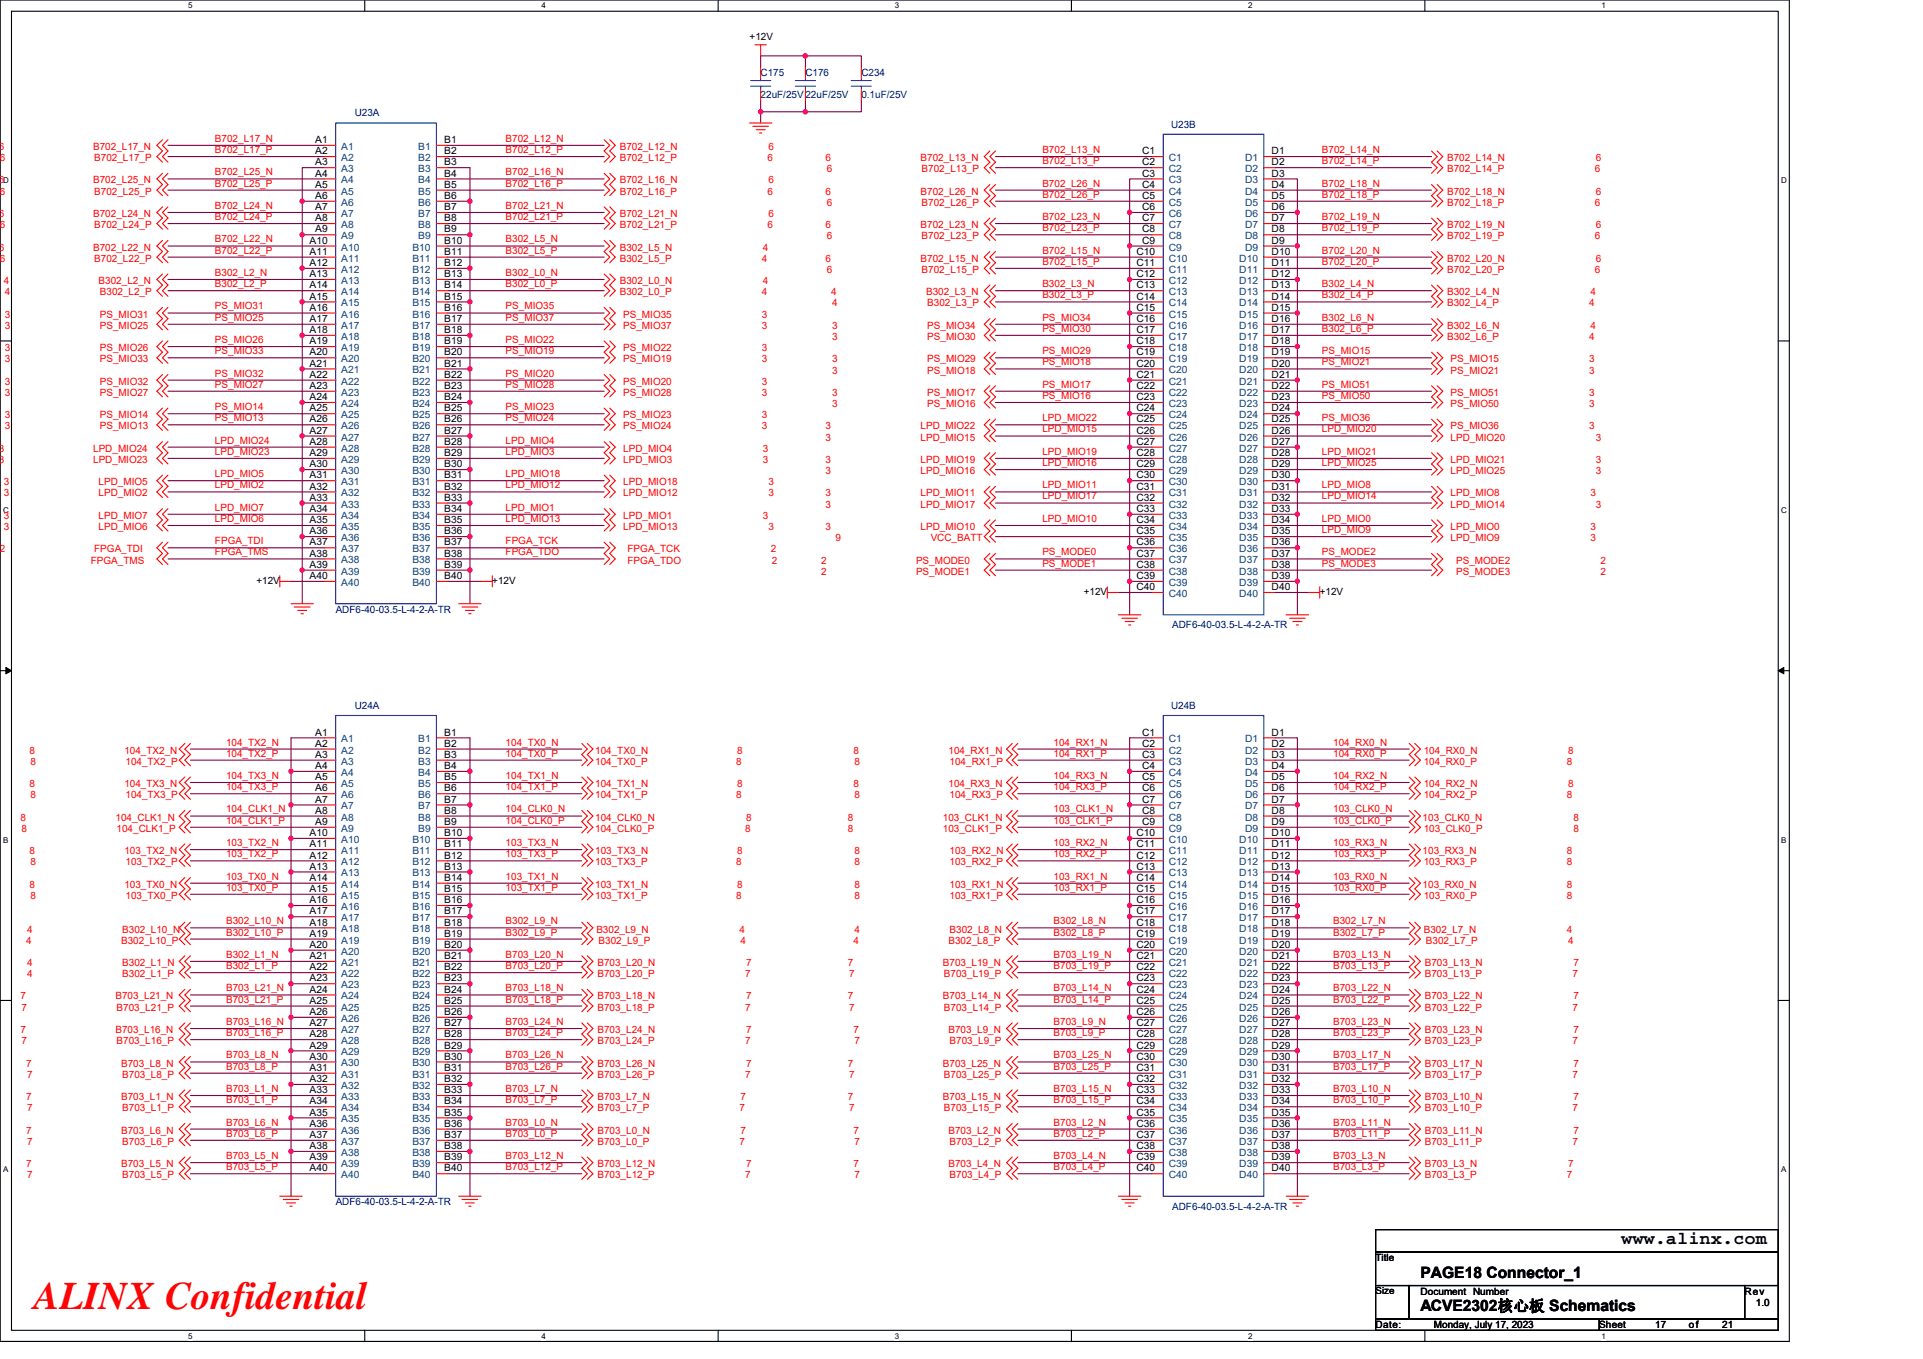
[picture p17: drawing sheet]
<svg xmlns="http://www.w3.org/2000/svg" width="297mm" height="210mm" viewBox="0 0 297 210" stroke-linecap="round" stroke-linejoin="round" font-family="sans-serif">
<defs><g id="words">
<text font-size="6" fill="#f00" x="5.2" y="202.3">ALINX Confidential</text>
<text font-size="2.8" x="250.5" y="192.3">www.alinx.com</text>
<g font-size="2.4">
<text x="219.4" y="197.4">PAGE18 Connector_1</text>
<text x="219.4" y="202.6">ACVE2302核心板 Schematics</text>
</g>
<g font-size="1.5">
<text x="115.8" y="6.2">+12V</text>
<text x="48.7" y="22.1">A1</text>
<text x="48.7" y="23.8">A2</text>
<text x="68.6" y="22.1">B1</text>
<text x="68.6" y="23.8">B2</text>
<text x="176.4" y="23.8">C1</text>
<text x="196.4" y="23.8">D1</text>
<text x="48.7" y="25.5">A3</text>
<text x="48.7" y="27.3">A4</text>
<text x="48.7" y="29">A5</text>
<text x="68.6" y="25.5">B3</text>
<text x="68.6" y="27.3">B4</text>
<text x="68.6" y="29">B5</text>
<text x="176.4" y="25.5">C2</text>
<text x="176.4" y="27.3">C3</text>
<text x="176.4" y="29">C4</text>
<text x="196.4" y="25.5">D2</text>
<text x="196.4" y="27.3">D3</text>
<text x="196.4" y="29">D4</text>
<text x="48.7" y="30.7">A6</text>
<text x="48.7" y="32.5">A7</text>
<text x="48.7" y="34.2">A8</text>
<text x="48.7" y="35.9">A9</text>
<text x="68.6" y="30.7">B6</text>
<text x="68.6" y="32.5">B7</text>
<text x="68.6" y="34.2">B8</text>
<text x="68.6" y="35.9">B9</text>
<text x="176.4" y="30.7">C5</text>
<text x="176.4" y="32.5">C6</text>
<text x="176.4" y="34.2">C7</text>
<text x="176.4" y="35.9">C8</text>
<text x="196.4" y="30.7">D5</text>
<text x="196.4" y="32.5">D6</text>
<text x="196.4" y="34.2">D7</text>
<text x="196.4" y="35.9">D8</text>
<text x="47.8" y="37.7">A10</text>
<text x="47.8" y="39.4">A11</text>
<text x="47.8" y="41.1">A12</text>
<text x="68.6" y="37.7">B10</text>
<text x="68.6" y="39.4">B11</text>
<text x="68.6" y="41.1">B12</text>
<text x="175.6" y="39.4">C10</text>
<text x="175.6" y="41.1">C11</text>
<text x="176.4" y="37.7">C9</text>
<text x="196.4" y="37.7">D9</text>
<text x="196.4" y="39.4">D10</text>
<text x="196.4" y="41.1">D11</text>
<text x="47.8" y="42.8">A13</text>
<text x="47.8" y="44.6">A14</text>
<text x="47.8" y="46.3">A15</text>
<text x="68.6" y="42.8">B13</text>
<text x="68.6" y="44.6">B14</text>
<text x="68.6" y="46.3">B15</text>
<text x="175.6" y="42.8">C12</text>
<text x="175.6" y="44.6">C13</text>
<text x="175.6" y="46.3">C14</text>
<text x="196.4" y="42.8">D12</text>
<text x="196.4" y="44.6">D13</text>
<text x="196.4" y="46.3">D14</text>
<text x="47.8" y="48">A16</text>
<text x="47.8" y="49.7">A17</text>
<text x="47.8" y="51.5">A18</text>
<text x="47.8" y="53.2">A19</text>
<text x="68.6" y="48">B16</text>
<text x="68.6" y="49.7">B17</text>
<text x="68.6" y="51.5">B18</text>
<text x="68.6" y="53.2">B19</text>
<text x="175.6" y="48">C15</text>
<text x="175.6" y="49.7">C16</text>
<text x="175.6" y="51.5">C17</text>
<text x="175.6" y="53.2">C18</text>
<text x="196.4" y="48">D15</text>
<text x="196.4" y="49.7">D16</text>
<text x="196.4" y="51.5">D17</text>
<text x="196.4" y="53.2">D18</text>
<text x="47.8" y="54.9">A20</text>
<text x="47.8" y="56.6">A21</text>
<text x="47.8" y="58.4">A22</text>
<text x="68.6" y="54.9">B20</text>
<text x="68.6" y="56.6">B21</text>
<text x="68.6" y="58.4">B22</text>
<text x="175.6" y="54.9">C19</text>
<text x="175.6" y="56.6">C20</text>
<text x="175.6" y="58.4">C21</text>
<text x="196.4" y="54.9">D19</text>
<text x="196.4" y="56.6">D20</text>
<text x="196.4" y="58.4">D21</text>
<text x="47.8" y="60.1">A23</text>
<text x="47.8" y="61.8">A24</text>
<text x="47.8" y="63.6">A25</text>
<text x="47.8" y="65.3">A26</text>
<text x="68.6" y="60.1">B23</text>
<text x="68.6" y="61.8">B24</text>
<text x="68.6" y="63.6">B25</text>
<text x="68.6" y="65.3">B26</text>
<text x="175.6" y="60.1">C22</text>
<text x="175.6" y="61.8">C23</text>
<text x="175.6" y="63.6">C24</text>
<text x="175.6" y="65.3">C25</text>
<text x="196.4" y="60.1">D22</text>
<text x="196.4" y="61.8">D23</text>
<text x="196.4" y="63.6">D24</text>
<text x="196.4" y="65.3">D25</text>
<text x="47.8" y="67">A27</text>
<text x="47.8" y="68.7">A28</text>
<text x="47.8" y="70.5">A29</text>
<text x="68.6" y="67">B27</text>
<text x="68.6" y="68.7">B28</text>
<text x="68.6" y="70.5">B29</text>
<text x="175.6" y="67">C26</text>
<text x="175.6" y="68.7">C27</text>
<text x="175.6" y="70.5">C28</text>
<text x="196.4" y="67">D26</text>
<text x="196.4" y="68.7">D27</text>
<text x="196.4" y="70.5">D28</text>
<text x="47.8" y="72.2">A30</text>
<text x="47.8" y="73.9">A31</text>
<text x="47.8" y="75.6">A32</text>
<text x="47.8" y="77.4">A33</text>
<text x="68.6" y="72.2">B30</text>
<text x="68.6" y="73.9">B31</text>
<text x="68.6" y="75.6">B32</text>
<text x="68.6" y="77.4">B33</text>
<text x="175.6" y="72.2">C29</text>
<text x="175.6" y="73.9">C30</text>
<text x="175.6" y="75.6">C31</text>
<text x="175.6" y="77.4">C32</text>
<text x="196.4" y="72.2">D29</text>
<text x="196.4" y="73.9">D30</text>
<text x="196.4" y="75.6">D31</text>
<text x="196.4" y="77.4">D32</text>
<text x="47.8" y="79.1">A34</text>
<text x="47.8" y="80.8">A35</text>
<text x="47.8" y="82.6">A36</text>
<text x="68.6" y="79.1">B34</text>
<text x="68.6" y="80.8">B35</text>
<text x="68.6" y="82.6">B36</text>
<text x="175.6" y="79.1">C33</text>
<text x="175.6" y="80.8">C34</text>
<text x="175.6" y="82.6">C35</text>
<text x="196.4" y="79.1">D33</text>
<text x="196.4" y="80.8">D34</text>
<text x="196.4" y="82.6">D35</text>
<text x="47.8" y="84.3">A37</text>
<text x="47.8" y="86">A38</text>
<text x="47.8" y="87.7">A39</text>
<text x="47.8" y="89.5">A40</text>
<text x="68.6" y="84.3">B37</text>
<text x="68.6" y="86">B38</text>
<text x="68.6" y="87.7">B39</text>
<text x="68.6" y="89.5">B40</text>
<text x="175.6" y="84.3">C36</text>
<text x="175.6" y="86">C37</text>
<text x="175.6" y="87.7">C38</text>
<text x="175.6" y="89.5">C39</text>
<text x="196.4" y="84.3">D36</text>
<text x="196.4" y="86">D37</text>
<text x="196.4" y="87.7">D38</text>
<text x="196.4" y="89.5">D39</text>
<text x="39.6" y="90.2">+12V</text>
<text x="76" y="90.2">+12V</text>
<text x="167.4" y="91.9">+12V</text>
<text x="175.6" y="91.2">C40</text>
<text x="196.4" y="91.2">D40</text>
<text x="203.9" y="91.9">+12V</text>
<text x="48.7" y="113.6">A1</text>
<text x="68.6" y="113.6">B1</text>
<text x="176.4" y="113.6">C1</text>
<text x="196.4" y="113.6">D1</text>
<text x="48.7" y="115.4">A2</text>
<text x="48.7" y="117.1">A3</text>
<text x="48.7" y="118.8">A4</text>
<text x="68.6" y="115.4">B2</text>
<text x="68.6" y="117.1">B3</text>
<text x="68.6" y="118.8">B4</text>
<text x="176.4" y="115.4">C2</text>
<text x="176.4" y="117.1">C3</text>
<text x="176.4" y="118.8">C4</text>
<text x="196.4" y="115.4">D2</text>
<text x="196.4" y="117.1">D3</text>
<text x="196.4" y="118.8">D4</text>
<text x="48.7" y="120.5">A5</text>
<text x="48.7" y="122.3">A6</text>
<text x="48.7" y="124">A7</text>
<text x="48.7" y="125.7">A8</text>
<text x="68.6" y="120.5">B5</text>
<text x="68.6" y="122.3">B6</text>
<text x="68.6" y="124">B7</text>
<text x="68.6" y="125.7">B8</text>
<text x="176.4" y="120.5">C5</text>
<text x="176.4" y="122.3">C6</text>
<text x="176.4" y="124">C7</text>
<text x="176.4" y="125.7">C8</text>
<text x="196.4" y="120.5">D5</text>
<text x="196.4" y="122.3">D6</text>
<text x="196.4" y="124">D7</text>
<text x="196.4" y="125.7">D8</text>
<text x="47.8" y="129.2">A10</text>
<text x="47.8" y="130.9">A11</text>
<text x="48.7" y="127.5">A9</text>
<text x="68.6" y="129.2">B10</text>
<text x="68.6" y="130.9">B11</text>
<text x="68.6" y="127.5">B9</text>
<text x="175.6" y="129.2">C10</text>
<text x="175.6" y="130.9">C11</text>
<text x="176.4" y="127.5">C9</text>
<text x="196.4" y="127.5">D9</text>
<text x="196.4" y="129.2">D10</text>
<text x="196.4" y="130.9">D11</text>
<text x="47.8" y="132.7">A12</text>
<text x="47.8" y="134.4">A13</text>
<text x="47.8" y="136.1">A14</text>
<text x="47.8" y="137.8">A15</text>
<text x="68.6" y="132.7">B12</text>
<text x="68.6" y="134.4">B13</text>
<text x="68.6" y="136.1">B14</text>
<text x="68.6" y="137.8">B15</text>
<text x="175.6" y="132.7">C12</text>
<text x="175.6" y="134.4">C13</text>
<text x="175.6" y="136.1">C14</text>
<text x="175.6" y="137.8">C15</text>
<text x="196.4" y="132.7">D12</text>
<text x="196.4" y="134.4">D13</text>
<text x="196.4" y="136.1">D14</text>
<text x="196.4" y="137.8">D15</text>
<text x="47.8" y="139.6">A16</text>
<text x="47.8" y="141.3">A17</text>
<text x="47.8" y="143">A18</text>
<text x="68.6" y="139.6">B16</text>
<text x="68.6" y="141.3">B17</text>
<text x="68.6" y="143">B18</text>
<text x="175.6" y="139.6">C16</text>
<text x="175.6" y="141.3">C17</text>
<text x="175.6" y="143">C18</text>
<text x="196.4" y="139.6">D16</text>
<text x="196.4" y="141.3">D17</text>
<text x="196.4" y="143">D18</text>
<text x="47.8" y="144.7">A19</text>
<text x="47.8" y="146.5">A20</text>
<text x="47.8" y="148.2">A21</text>
<text x="47.8" y="149.9">A22</text>
<text x="68.6" y="144.7">B19</text>
<text x="68.6" y="146.5">B20</text>
<text x="68.6" y="148.2">B21</text>
<text x="68.6" y="149.9">B22</text>
<text x="175.6" y="144.7">C19</text>
<text x="175.6" y="146.5">C20</text>
<text x="175.6" y="148.2">C21</text>
<text x="175.6" y="149.9">C22</text>
<text x="196.4" y="144.7">D19</text>
<text x="196.4" y="146.5">D20</text>
<text x="196.4" y="148.2">D21</text>
<text x="196.4" y="149.9">D22</text>
<text x="47.8" y="151.6">A23</text>
<text x="47.8" y="153.4">A24</text>
<text x="47.8" y="155.1">A25</text>
<text x="68.6" y="151.6">B23</text>
<text x="68.6" y="153.4">B24</text>
<text x="68.6" y="155.1">B25</text>
<text x="175.6" y="151.6">C23</text>
<text x="175.6" y="153.4">C24</text>
<text x="175.6" y="155.1">C25</text>
<text x="196.4" y="151.6">D23</text>
<text x="196.4" y="153.4">D24</text>
<text x="196.4" y="155.1">D25</text>
<text x="47.8" y="156.8">A26</text>
<text x="47.8" y="158.6">A27</text>
<text x="47.8" y="160.3">A28</text>
<text x="68.6" y="156.8">B26</text>
<text x="68.6" y="158.6">B27</text>
<text x="68.6" y="160.3">B28</text>
<text x="175.6" y="156.8">C26</text>
<text x="175.6" y="158.6">C27</text>
<text x="175.6" y="160.3">C28</text>
<text x="196.4" y="156.8">D26</text>
<text x="196.4" y="158.6">D27</text>
<text x="196.4" y="160.3">D28</text>
<text x="47.8" y="162">A29</text>
<text x="47.8" y="163.7">A30</text>
<text x="47.8" y="165.5">A31</text>
<text x="47.8" y="167.2">A32</text>
<text x="68.6" y="162">B29</text>
<text x="68.6" y="163.7">B30</text>
<text x="68.6" y="165.5">B31</text>
<text x="68.6" y="167.2">B32</text>
<text x="175.6" y="162">C29</text>
<text x="175.6" y="163.7">C30</text>
<text x="175.6" y="165.5">C31</text>
<text x="175.6" y="167.2">C32</text>
<text x="196.4" y="162">D29</text>
<text x="196.4" y="163.7">D30</text>
<text x="196.4" y="165.5">D31</text>
<text x="196.4" y="167.2">D32</text>
<text x="47.8" y="168.9">A33</text>
<text x="47.8" y="170.6">A34</text>
<text x="47.8" y="172.4">A35</text>
<text x="68.6" y="168.9">B33</text>
<text x="68.6" y="170.6">B34</text>
<text x="68.6" y="172.4">B35</text>
<text x="175.6" y="168.9">C33</text>
<text x="175.6" y="170.6">C34</text>
<text x="175.6" y="172.4">C35</text>
<text x="196.4" y="168.9">D33</text>
<text x="196.4" y="170.6">D34</text>
<text x="196.4" y="172.4">D35</text>
<text x="47.8" y="174.1">A36</text>
<text x="47.8" y="175.8">A37</text>
<text x="47.8" y="177.5">A38</text>
<text x="47.8" y="179.3">A39</text>
<text x="68.6" y="174.1">B36</text>
<text x="68.6" y="175.8">B37</text>
<text x="68.6" y="177.5">B38</text>
<text x="68.6" y="179.3">B39</text>
<text x="175.6" y="174.1">C36</text>
<text x="175.6" y="175.8">C37</text>
<text x="175.6" y="177.5">C38</text>
<text x="175.6" y="179.3">C39</text>
<text x="196.4" y="174.1">D36</text>
<text x="196.4" y="175.8">D37</text>
<text x="196.4" y="177.5">D38</text>
<text x="196.4" y="179.3">D39</text>
<text x="47.8" y="181">A40</text>
<text x="68.6" y="181">B40</text>
<text x="175.6" y="181">C40</text>
<text x="196.4" y="181">D40</text>
<text x="212.5" y="194.9">Title</text>
<text x="212.5" y="200">Size</text>
<text x="219.4" y="200">Document Number</text>
<text x="269.5" y="200">Rev</text>
<text x="271.2" y="201.8">1.0</text>
<text x="212.5" y="205.2">Date:</text>
<text x="221.5" y="205.2">Monday, July 17, 2023</text>
<text x="247" y="205.2">Sheet</text>
<text x="255.7" y="205.2">17</text>
<text x="260.9" y="205.2">of</text>
<text x="266" y="205.2">21</text>
</g>
<g font-size="1.5" fill="#000080">
<text x="117.5" y="11.8">C175</text>
<text x="124.4" y="11.8">C176</text>
<text x="133.1" y="11.8">C234</text>
<text x="54.8" y="18">U23A</text>
<text x="117.5" y="15.2">22uF/25V 22uF/25V</text>
<text x="133.1" y="15.2">0.1uF/25V</text>
<text x="180.9" y="19.7">U23B</text>
<text x="51.9" y="94.7">ADF6-40-03.5-L-4-2-A-TR</text>
<text x="181.1" y="97.1">ADF6-40-03.5-L-4-2-A-TR</text>
<text x="54.8" y="109.5">U24A</text>
<text x="180.9" y="109.5">U24B</text>
<text x="51.9" y="186.2">ADF6-40-03.5-L-4-2-A-TR</text>
<text x="181.1" y="186.9">ADF6-40-03.5-L-4-2-A-TR</text>
</g>
<g font-size="1.5" fill="#f00">
<text x="-.3" y="23.2">6</text>
<text x="14.4" y="23.2">B702_L17_N</text>
<text x="33.2" y="23.6">B702_L17_P</text>
<text x="33.2" y="21.9">B702_L17_N</text>
<text x="78.1" y="23.6">B702_L12_P</text>
<text x="78.1" y="21.9">B702_L12_N</text>
<text x="95.7" y="23.2">B702_L12_N</text>
<text x="118.7" y="23.2">6</text>
<text x="161" y="23.6">B702_L13_N</text>
<text x="204.2" y="23.6">B702_L14_N</text>
<text x="-.3" y="28.3">6</text>
<text x="-.1" y="24.9">6</text>
<text x="14.4" y="28.3">B702_L25_N</text>
<text x="14.6" y="24.9">B702_L17_P</text>
<text x="33.2" y="28.8">B702_L25_P</text>
<text x="33.2" y="27.1">B702_L25_N</text>
<text x="78.1" y="28.8">B702_L16_P</text>
<text x="78.1" y="27.1">B702_L16_N</text>
<text x="95.7" y="24.9">B702_L12_P</text>
<text x="95.7" y="28.3">B702_L16_N</text>
<text x="118.5" y="24.9">6</text>
<text x="118.7" y="28.3">6</text>
<text x="127.5" y="24.9">6</text>
<text x="127.7" y="26.6">6</text>
<text x="142.2" y="24.9">B702_L13_N</text>
<text x="142.4" y="26.6">B702_L13_P</text>
<text x="161" y="25.4">B702_L13_P</text>
<text x="161" y="28.8">B702_L26_N</text>
<text x="204.2" y="25.4">B702_L14_P</text>
<text x="204.2" y="28.8">B702_L18_N</text>
<text x="223.5" y="26.6">B702_L14_P</text>
<text x="223.5" y="24.9">B702_L14_N</text>
<text x="246.4" y="26.6">6</text>
<text x="246.5" y="24.9">6</text>
<text x="-.3" y="33.5">6</text>
<text x="-.1" y="30.1">6</text>
<text x="-.1" y="35.3">6</text>
<text x="14.4" y="33.5">B702_L24_N</text>
<text x="14.6" y="30.1">B702_L25_P</text>
<text x="14.6" y="35.3">B702_L24_P</text>
<text x="33.2" y="34">B702_L24_P</text>
<text x="33.2" y="32.3">B702_L24_N</text>
<text x="78.1" y="34">B702_L21_P</text>
<text x="78.1" y="32.3">B702_L21_N</text>
<text x="95.7" y="35.3">B702_L21_P</text>
<text x="95.7" y="33.5">B702_L21_N</text>
<text x="95.7" y="30.1">B702_L16_P</text>
<text x="118.5" y="35.3">6</text>
<text x="118.5" y="30.1">6</text>
<text x="118.7" y="33.5">6</text>
<text x="127.5" y="35.3">6</text>
<text x="127.5" y="30.1">6</text>
<text x="127.7" y="31.8">6</text>
<text x="142.2" y="35.3">B702_L23_N</text>
<text x="142.2" y="30.1">B702_L26_N</text>
<text x="142.4" y="31.8">B702_L26_P</text>
<text x="161" y="35.7">B702_L23_P</text>
<text x="161" y="34">B702_L23_N</text>
<text x="161" y="30.5">B702_L26_P</text>
<text x="204.2" y="30.5">B702_L18_P</text>
<text x="204.2" y="35.7">B702_L19_P</text>
<text x="204.2" y="34">B702_L19_N</text>
<text x="223.5" y="31.8">B702_L18_P</text>
<text x="223.5" y="30.1">B702_L18_N</text>
<text x="223.5" y="35.3">B702_L19_N</text>
<text x="246.4" y="31.8">6</text>
<text x="246.5" y="30.1">6</text>
<text x="246.5" y="35.3">6</text>
<text x="-.3" y="38.7">6</text>
<text x="-.1" y="40.4">6</text>
<text x="14.4" y="38.7">B702_L22_N</text>
<text x="14.6" y="40.4">B702_L22_P</text>
<text x="33.2" y="39.2">B702_L22_P</text>
<text x="33.2" y="37.5">B702_L22_N</text>
<text x="78.1" y="39.2">B302_L5_P</text>
<text x="78.1" y="37.5">B302_L5_N</text>
<text x="95.7" y="40.4">B302_L5_P</text>
<text x="95.7" y="38.7">B302_L5_N</text>
<text x="117.7" y="40.4">4</text>
<text x="117.9" y="38.7">4</text>
<text x="127.5" y="40.4">6</text>
<text x="127.7" y="37">6</text>
<text x="142.2" y="40.4">B702_L15_N</text>
<text x="142.4" y="37">B702_L23_P</text>
<text x="161" y="40.9">B702_L15_P</text>
<text x="161" y="39.2">B702_L15_N</text>
<text x="204.2" y="40.9">B702_L20_P</text>
<text x="204.2" y="39.2">B702_L20_N</text>
<text x="223.5" y="40.4">B702_L20_N</text>
<text x="223.5" y="37">B702_L19_P</text>
<text x="246.4" y="37">6</text>
<text x="246.5" y="40.4">6</text>
<text x=".6" y="43.9">4</text>
<text x=".7" y="45.6">4</text>
<text x="15.2" y="43.9">B302_L2_N</text>
<text x="15.4" y="45.6">B302_L2_P</text>
<text x="33.2" y="44.4">B302_L2_P</text>
<text x="33.2" y="42.6">B302_L2_N</text>
<text x="33.2" y="47.8">PS_MIO31</text>
<text x="78.1" y="44.4">B302_L0_P</text>
<text x="78.1" y="42.6">B302_L0_N</text>
<text x="78.1" y="47.8">PS_MIO35</text>
<text x="95.7" y="43.9">B302_L0_N</text>
<text x="95.7" y="45.6">B302_L0_P</text>
<text x="117.7" y="45.6">4</text>
<text x="117.9" y="43.9">4</text>
<text x="127.7" y="42.2">6</text>
<text x="128.4" y="45.6">4</text>
<text x="128.5" y="47.3">4</text>
<text x="142.4" y="42.2">B702_L15_P</text>
<text x="143.1" y="45.6">B302_L3_N</text>
<text x="143.2" y="47.3">B302_L3_P</text>
<text x="161" y="46.1">B302_L3_P</text>
<text x="161" y="44.4">B302_L3_N</text>
<text x="204.2" y="46.1">B302_L4_P</text>
<text x="204.2" y="44.4">B302_L4_N</text>
<text x="223.5" y="42.2">B702_L20_P</text>
<text x="223.5" y="47.3">B302_L4_P</text>
<text x="223.5" y="45.6">B302_L4_N</text>
<text x="245.5" y="47.3">4</text>
<text x="245.7" y="45.6">4</text>
<text x="246.4" y="42.2">6</text>
<text x=".7" y="49.1">3</text>
<text x=".7" y="50.8">3</text>
<text x="15.4" y="49.1">PS_MIO31</text>
<text x="15.4" y="50.8">PS_MIO25</text>
<text x="33.2" y="49.6">PS_MIO25</text>
<text x="33.2" y="53">PS_MIO26</text>
<text x="78.1" y="53">PS_MIO22</text>
<text x="78.1" y="49.6">PS_MIO37</text>
<text x="96.3" y="49.1">PS_MIO35</text>
<text x="96.3" y="50.8">PS_MIO37</text>
<text x="117.7" y="49.1">3</text>
<text x="117.7" y="50.8">3</text>
<text x="128.5" y="50.8">3</text>
<text x="128.5" y="52.5">3</text>
<text x="143.2" y="50.8">PS_MIO34</text>
<text x="143.2" y="52.5">PS_MIO30</text>
<text x="161" y="49.6">PS_MIO34</text>
<text x="161" y="51.3">PS_MIO30</text>
<text x="204.2" y="49.6">B302_L6_N</text>
<text x="204.2" y="51.3">B302_L6_P</text>
<text x="223.5" y="52.5">B302_L6_P</text>
<text x="223.5" y="50.8">B302_L6_N</text>
<text x="245.5" y="52.5">4</text>
<text x="245.7" y="50.8">4</text>
<text x=".7" y="56">3</text>
<text x=".7" y="59.4">3</text>
<text x=".7" y="54.3">3</text>
<text x="15.4" y="56">PS_MIO33</text>
<text x="15.4" y="59.4">PS_MIO32</text>
<text x="15.4" y="54.3">PS_MIO26</text>
<text x="33.2" y="54.7">PS_MIO33</text>
<text x="33.2" y="58.2">PS_MIO32</text>
<text x="33.2" y="59.9">PS_MIO27</text>
<text x="78.1" y="54.7">PS_MIO19</text>
<text x="78.1" y="58.2">PS_MIO20</text>
<text x="78.1" y="59.9">PS_MIO28</text>
<text x="96.3" y="54.3">PS_MIO22</text>
<text x="96.3" y="56">PS_MIO19</text>
<text x="96.3" y="59.4">PS_MIO20</text>
<text x="117.7" y="54.3">3</text>
<text x="117.7" y="56">3</text>
<text x="117.7" y="59.4">3</text>
<text x="128.5" y="56">3</text>
<text x="128.5" y="57.7">3</text>
<text x="143.2" y="56">PS_MIO29</text>
<text x="143.2" y="57.7">PS_MIO18</text>
<text x="161" y="54.7">PS_MIO29</text>
<text x="161" y="56.5">PS_MIO18</text>
<text x="161" y="59.9">PS_MIO17</text>
<text x="204.2" y="54.7">PS_MIO15</text>
<text x="204.2" y="59.9">PS_MIO51</text>
<text x="204.2" y="56.5">PS_MIO21</text>
<text x="224.1" y="56">PS_MIO15</text>
<text x="224.1" y="57.7">PS_MIO21</text>
<text x="245.5" y="56">3</text>
<text x="245.5" y="57.7">3</text>
<text x=".7" y="64.6">3</text>
<text x=".7" y="61.2">3</text>
<text x="15.4" y="64.6">PS_MIO14</text>
<text x="15.4" y="61.2">PS_MIO27</text>
<text x="33.2" y="65.1">PS_MIO13</text>
<text x="33.2" y="63.4">PS_MIO14</text>
<text x="78.1" y="63.4">PS_MIO23</text>
<text x="78.1" y="65.1">PS_MIO24</text>
<text x="96.3" y="64.6">PS_MIO23</text>
<text x="96.3" y="61.2">PS_MIO28</text>
<text x="117.7" y="64.6">3</text>
<text x="117.7" y="61.2">3</text>
<text x="128.5" y="62.9">3</text>
<text x="128.5" y="61.2">3</text>
<text x="143.2" y="62.9">PS_MIO16</text>
<text x="143.2" y="61.2">PS_MIO17</text>
<text x="161" y="61.6">PS_MIO16</text>
<text x="161" y="65.1">LPD_MIO22</text>
<text x="204.2" y="61.6">PS_MIO50</text>
<text x="204.2" y="65.1">PS_MIO36</text>
<text x="224.1" y="62.9">PS_MIO50</text>
<text x="224.1" y="61.2">PS_MIO51</text>
<text x="245.5" y="62.9">3</text>
<text x="245.5" y="61.2">3</text>
<text x="-.3" y="71.5">3</text>
<text x="-.3" y="69.8">3</text>
<text x=".7" y="66.4">3</text>
<text x="14.4" y="71.5">LPD_MIO23</text>
<text x="14.4" y="69.8">LPD_MIO24</text>
<text x="15.4" y="66.4">PS_MIO13</text>
<text x="33.2" y="70.3">LPD_MIO23</text>
<text x="33.2" y="68.5">LPD_MIO24</text>
<text x="78.1" y="70.3">LPD_MIO3</text>
<text x="78.1" y="68.5">LPD_MIO4</text>
<text x="96.3" y="66.4">PS_MIO24</text>
<text x="96.3" y="71.5">LPD_MIO3</text>
<text x="96.3" y="69.8">LPD_MIO4</text>
<text x="117.7" y="66.4">3</text>
<text x="117.9" y="71.5">3</text>
<text x="117.9" y="69.8">3</text>
<text x="127.5" y="71.5">3</text>
<text x="127.5" y="66.4">3</text>
<text x="127.5" y="68.1">3</text>
<text x="142.2" y="71.5">LPD_MIO19</text>
<text x="142.2" y="66.4">LPD_MIO22</text>
<text x="142.2" y="68.1">LPD_MIO15</text>
<text x="161" y="70.3">LPD_MIO19</text>
<text x="161" y="66.8">LPD_MIO15</text>
<text x="204.2" y="66.8">LPD_MIO20</text>
<text x="204.2" y="70.3">LPD_MIO21</text>
<text x="224.1" y="68.1">LPD_MIO20</text>
<text x="224.1" y="66.4">PS_MIO36</text>
<text x="224.1" y="71.5">LPD_MIO21</text>
<text x="245.5" y="66.4">3</text>
<text x="246.5" y="68.1">3</text>
<text x="246.5" y="71.5">3</text>
<text x=".6" y="76.7">3</text>
<text x=".6" y="75">3</text>
<text x="15.2" y="76.7">LPD_MIO2</text>
<text x="15.2" y="75">LPD_MIO5</text>
<text x="33.2" y="75.5">LPD_MIO2</text>
<text x="33.2" y="73.7">LPD_MIO5</text>
<text x="78.1" y="75.5">LPD_MIO12</text>
<text x="78.1" y="73.7">LPD_MIO18</text>
<text x="96.3" y="76.7">LPD_MIO12</text>
<text x="96.3" y="75">LPD_MIO18</text>
<text x="118.7" y="76.7">3</text>
<text x="118.7" y="75">3</text>
<text x="127.5" y="76.7">3</text>
<text x="127.5" y="73.3">3</text>
<text x="142.2" y="76.7">LPD_MIO11</text>
<text x="142.2" y="73.3">LPD_MIO16</text>
<text x="161" y="77.2">LPD_MIO17</text>
<text x="161" y="75.5">LPD_MIO11</text>
<text x="161" y="72">LPD_MIO16</text>
<text x="204.2" y="75.5">LPD_MIO8</text>
<text x="204.2" y="72">LPD_MIO25</text>
<text x="204.2" y="77.2">LPD_MIO14</text>
<text x="224.1" y="76.7">LPD_MIO8</text>
<text x="224.1" y="73.3">LPD_MIO25</text>
<text x="245.7" y="76.7">3</text>
<text x="246.5" y="73.3">3</text>
<text x=".6" y="81.9">3</text>
<text x=".6" y="80.2">3</text>
<text x="15.2" y="81.9">LPD_MIO6</text>
<text x="15.2" y="80.2">LPD_MIO7</text>
<text x="33.2" y="80.6">LPD_MIO6</text>
<text x="33.2" y="78.9">LPD_MIO7</text>
<text x="78.1" y="80.6">LPD_MIO13</text>
<text x="78.1" y="78.9">LPD_MIO1</text>
<text x="96.3" y="81.9">LPD_MIO13</text>
<text x="96.3" y="80.2">LPD_MIO1</text>
<text x="117.9" y="80.2">3</text>
<text x="118.7" y="81.9">3</text>
<text x="127.5" y="78.4">3</text>
<text x="127.5" y="81.9">3</text>
<text x="129.1" y="83.6">9</text>
<text x="142.2" y="78.4">LPD_MIO17</text>
<text x="142.2" y="81.9">LPD_MIO10</text>
<text x="143.8" y="83.6">VCC_BATT</text>
<text x="161" y="80.6">LPD_MIO10</text>
<text x="204.2" y="80.6">LPD_MIO0</text>
<text x="204.2" y="82.4">LPD_MIO9</text>
<text x="224.1" y="81.9">LPD_MIO0</text>
<text x="224.1" y="83.6">LPD_MIO9</text>
<text x="224.1" y="78.4">LPD_MIO14</text>
<text x="245.7" y="81.9">3</text>
<text x="245.7" y="83.6">3</text>
<text x="246.5" y="78.4">3</text>
<text x="-.6" y="87.1">2</text>
<text x="-.1" y="85.3">2</text>
<text x="14" y="87.1">FPGA_TMS</text>
<text x="14.6" y="85.3">FPGA_TDI</text>
<text x="33.2" y="84.1">FPGA_TDI</text>
<text x="33.2" y="85.8">FPGA_TMS</text>
<text x="78.1" y="84.1">FPGA_TCK</text>
<text x="78.1" y="85.8">FPGA_TDO</text>
<text x="96.9" y="85.3">FPGA_TCK</text>
<text x="96.9" y="87.1">FPGA_TDO</text>
<text x="119.1" y="85.3">2</text>
<text x="119.2" y="87.1">2</text>
<text x="126.8" y="87.1">2</text>
<text x="126.8" y="88.8">2</text>
<text x="141.5" y="87.1">PS_MODE0</text>
<text x="141.5" y="88.8">PS_MODE1</text>
<text x="161" y="87.5">PS_MODE1</text>
<text x="161" y="85.8">PS_MODE0</text>
<text x="204.2" y="85.8">PS_MODE2</text>
<text x="204.2" y="87.5">PS_MODE3</text>
<text x="224.9" y="87.1">PS_MODE2</text>
<text x="224.9" y="88.8">PS_MODE3</text>
<text x="247.2" y="87.1">2</text>
<text x="247.2" y="88.8">2</text>
<text x="4.5" y="116.4">8</text>
<text x="4.7" y="118.2">8</text>
<text x="19.2" y="116.4">104_TX2_N</text>
<text x="19.4" y="118.2">104_TX2_P</text>
<text x="34.9" y="116.9">104_TX2_P</text>
<text x="34.9" y="115.2">104_TX2_N</text>
<text x="78.1" y="116.9">104_TX0_P</text>
<text x="78.1" y="115.2">104_TX0_N</text>
<text x="91.9" y="118.2">104_TX0_P</text>
<text x="91.9" y="116.4">104_TX0_N</text>
<text x="113.7" y="118.2">8</text>
<text x="113.9" y="116.4">8</text>
<text x="131.8" y="116.4">8</text>
<text x="132" y="118.2">8</text>
<text x="146.5" y="116.4">104_RX1_N</text>
<text x="146.7" y="118.2">104_RX1_P</text>
<text x="162.7" y="116.9">104_RX1_P</text>
<text x="162.7" y="115.2">104_RX1_N</text>
<text x="205.9" y="115.2">104_RX0_N</text>
<text x="205.9" y="116.9">104_RX0_P</text>
<text x="219.9" y="118.2">104_RX0_P</text>
<text x="219.9" y="116.4">104_RX0_N</text>
<text x="242" y="118.2">8</text>
<text x="242.2" y="116.4">8</text>
<text x="4.5" y="121.6">8</text>
<text x="4.7" y="123.3">8</text>
<text x="19.2" y="121.6">104_TX3_N</text>
<text x="19.4" y="123.3">104_TX3_P</text>
<text x="34.9" y="125.5">104_CLK1_N</text>
<text x="34.9" y="122.1">104_TX3_P</text>
<text x="34.9" y="120.4">104_TX3_N</text>
<text x="78.1" y="122.1">104_TX1_P</text>
<text x="78.1" y="120.4">104_TX1_N</text>
<text x="78.1" y="125.5">104_CLK0_N</text>
<text x="91.9" y="123.3">104_TX1_P</text>
<text x="91.9" y="121.6">104_TX1_N</text>
<text x="113.7" y="123.3">8</text>
<text x="113.9" y="121.6">8</text>
<text x="131.8" y="121.6">8</text>
<text x="132" y="123.3">8</text>
<text x="146.5" y="121.6">104_RX3_N</text>
<text x="146.7" y="123.3">104_RX3_P</text>
<text x="162.7" y="125.5">103_CLK1_N</text>
<text x="162.7" y="122.1">104_RX3_P</text>
<text x="162.7" y="120.4">104_RX3_N</text>
<text x="205.9" y="122.1">104_RX2_P</text>
<text x="205.9" y="120.4">104_RX2_N</text>
<text x="205.9" y="125.5">103_CLK0_N</text>
<text x="219.9" y="123.3">104_RX2_P</text>
<text x="219.9" y="121.6">104_RX2_N</text>
<text x="242" y="123.3">8</text>
<text x="242.2" y="121.6">8</text>
<text x="3.2" y="126.8">8</text>
<text x="3.3" y="128.5">8</text>
<text x="4.5" y="132">8</text>
<text x="17.8" y="126.8">104_CLK1_N</text>
<text x="18" y="128.5">104_CLK1_P</text>
<text x="19.2" y="132">103_TX2_N</text>
<text x="34.9" y="127.3">104_CLK1_P</text>
<text x="34.9" y="130.7">103_TX2_N</text>
<text x="78.1" y="130.7">103_TX3_N</text>
<text x="78.1" y="127.3">104_CLK0_P</text>
<text x="91.9" y="132">103_TX3_N</text>
<text x="91.9" y="128.5">104_CLK0_P</text>
<text x="91.9" y="126.8">104_CLK0_N</text>
<text x="113.9" y="132">8</text>
<text x="115.1" y="128.5">8</text>
<text x="115.2" y="126.8">8</text>
<text x="131" y="128.5">8</text>
<text x="131" y="126.8">8</text>
<text x="132" y="132">8</text>
<text x="145.6" y="128.5">103_CLK1_P</text>
<text x="145.6" y="126.8">103_CLK1_N</text>
<text x="146.7" y="132">103_RX2_N</text>
<text x="162.7" y="130.7">103_RX2_N</text>
<text x="162.7" y="127.3">103_CLK1_P</text>
<text x="205.9" y="130.7">103_RX3_N</text>
<text x="205.9" y="127.3">103_CLK0_P</text>
<text x="219.7" y="132">103_RX3_N</text>
<text x="219.7" y="126.8">103_CLK0_N</text>
<text x="219.9" y="128.5">103_CLK0_P</text>
<text x="242" y="132">8</text>
<text x="243.1" y="126.8">8</text>
<text x="243.1" y="128.5">8</text>
<text x="4.5" y="137.2">8</text>
<text x="4.7" y="133.7">8</text>
<text x="19.2" y="137.2">103_TX0_N</text>
<text x="19.4" y="133.7">103_TX2_P</text>
<text x="34.9" y="137.6">103_TX0_P</text>
<text x="34.9" y="135.9">103_TX0_N</text>
<text x="34.9" y="132.5">103_TX2_P</text>
<text x="78.1" y="137.6">103_TX1_P</text>
<text x="78.1" y="135.9">103_TX1_N</text>
<text x="78.1" y="132.5">103_TX3_P</text>
<text x="91.9" y="137.2">103_TX1_N</text>
<text x="91.9" y="133.7">103_TX3_P</text>
<text x="113.7" y="133.7">8</text>
<text x="113.9" y="137.2">8</text>
<text x="132" y="133.7">8</text>
<text x="132" y="137.2">8</text>
<text x="146.7" y="133.7">103_RX2_P</text>
<text x="146.7" y="137.2">103_RX1_N</text>
<text x="162.7" y="132.5">103_RX2_P</text>
<text x="162.7" y="137.6">103_RX1_P</text>
<text x="162.7" y="135.9">103_RX1_N</text>
<text x="205.9" y="137.6">103_RX0_P</text>
<text x="205.9" y="135.9">103_RX0_N</text>
<text x="205.9" y="132.5">103_RX3_P</text>
<text x="219.7" y="137.2">103_RX0_N</text>
<text x="219.9" y="133.7">103_RX3_P</text>
<text x="242" y="137.2">8</text>
<text x="242" y="133.7">8</text>
<text x="4.7" y="138.9">8</text>
<text x="19.4" y="138.9">103_TX0_P</text>
<text x="34.9" y="142.8">B302_L10_N</text>
<text x="78.1" y="142.8">B302_L9_N</text>
<text x="91.9" y="138.9">103_TX1_P</text>
<text x="113.7" y="138.9">8</text>
<text x="132" y="138.9">8</text>
<text x="146.7" y="138.9">103_RX1_P</text>
<text x="162.7" y="142.8">B302_L8_N</text>
<text x="205.9" y="142.8">B302_L7_N</text>
<text x="219.9" y="138.9">103_RX0_P</text>
<text x="242" y="138.9">8</text>
<text x="4" y="145.8">4</text>
<text x="4.2" y="149.2">4</text>
<text x="4.2" y="144.1">4</text>
<text x="18.7" y="145.8">B302_L10_P</text>
<text x="18.9" y="149.2">B302_L1_N</text>
<text x="18.9" y="144.1">B302_L10_N</text>
<text x="34.9" y="148">B302_L1_N</text>
<text x="34.9" y="149.7">B302_L1_P</text>
<text x="34.9" y="144.5">B302_L10_P</text>
<text x="78.1" y="149.7">B703_L20_P</text>
<text x="78.1" y="148">B703_L20_N</text>
<text x="78.1" y="144.5">B302_L9_P</text>
<text x="92.1" y="144.1">B302_L9_N</text>
<text x="92.3" y="149.2">B703_L20_N</text>
<text x="92.5" y="145.8">B302_L9_P</text>
<text x="114.2" y="144.1">4</text>
<text x="114.4" y="145.8">4</text>
<text x="115.2" y="149.2">7</text>
<text x="131" y="149.2">7</text>
<text x="131.8" y="145.8">4</text>
<text x="132" y="144.1">4</text>
<text x="145.6" y="149.2">B703_L19_N</text>
<text x="146.5" y="145.8">B302_L8_P</text>
<text x="146.7" y="144.1">B302_L8_N</text>
<text x="162.7" y="149.7">B703_L19_P</text>
<text x="162.7" y="148">B703_L19_N</text>
<text x="162.7" y="144.5">B302_L8_P</text>
<text x="205.9" y="149.7">B703_L13_P</text>
<text x="205.9" y="148">B703_L13_N</text>
<text x="205.9" y="144.5">B302_L7_P</text>
<text x="219.9" y="144.1">B302_L7_N</text>
<text x="220.1" y="149.2">B703_L13_N</text>
<text x="220.3" y="145.8">B302_L7_P</text>
<text x="242" y="144.1">4</text>
<text x="242.2" y="145.8">4</text>
<text x="243.1" y="149.2">7</text>
<text x="3.2" y="154.4">7</text>
<text x="4.2" y="151">4</text>
<text x="17.8" y="154.4">B703_L21_N</text>
<text x="18.9" y="151">B302_L1_P</text>
<text x="34.9" y="154.9">B703_L21_P</text>
<text x="34.9" y="153.2">B703_L21_N</text>
<text x="78.1" y="154.9">B703_L18_P</text>
<text x="78.1" y="153.2">B703_L18_N</text>
<text x="92.3" y="151">B703_L20_P</text>
<text x="92.3" y="154.4">B703_L18_N</text>
<text x="115.1" y="151">7</text>
<text x="115.2" y="154.4">7</text>
<text x="131" y="154.4">7</text>
<text x="131.1" y="151">7</text>
<text x="145.6" y="154.4">B703_L14_N</text>
<text x="145.8" y="151">B703_L19_P</text>
<text x="162.7" y="154.9">B703_L14_P</text>
<text x="162.7" y="153.2">B703_L14_N</text>
<text x="205.9" y="154.9">B703_L22_P</text>
<text x="205.9" y="153.2">B703_L22_N</text>
<text x="220.1" y="154.4">B703_L22_N</text>
<text x="220.1" y="151">B703_L13_P</text>
<text x="242.9" y="151">7</text>
<text x="243.1" y="154.4">7</text>
<text x="3.2" y="159.6">7</text>
<text x="3.3" y="156.2">7</text>
<text x="3.3" y="161.4">7</text>
<text x="17.8" y="159.6">B703_L16_N</text>
<text x="18" y="156.2">B703_L21_P</text>
<text x="18" y="161.4">B703_L16_P</text>
<text x="34.9" y="160.1">B703_L16_P</text>
<text x="34.9" y="158.4">B703_L16_N</text>
<text x="78.1" y="160.1">B703_L24_P</text>
<text x="78.1" y="158.4">B703_L24_N</text>
<text x="92.3" y="156.2">B703_L18_P</text>
<text x="92.3" y="161.4">B703_L24_P</text>
<text x="92.3" y="159.6">B703_L24_N</text>
<text x="115.1" y="156.2">7</text>
<text x="115.1" y="161.4">7</text>
<text x="115.2" y="159.6">7</text>
<text x="131.1" y="156.2">7</text>
<text x="131.8" y="159.6">7</text>
<text x="132" y="161.4">7</text>
<text x="145.8" y="156.2">B703_L14_P</text>
<text x="146.5" y="159.6">B703_L9_N</text>
<text x="146.7" y="161.4">B703_L9_P</text>
<text x="162.7" y="160.1">B703_L9_P</text>
<text x="162.7" y="158.4">B703_L9_N</text>
<text x="205.9" y="160.1">B703_L23_P</text>
<text x="205.9" y="158.4">B703_L23_N</text>
<text x="220.1" y="161.4">B703_L23_P</text>
<text x="220.1" y="159.6">B703_L23_N</text>
<text x="220.1" y="156.2">B703_L22_P</text>
<text x="242.9" y="161.4">7</text>
<text x="242.9" y="156.2">7</text>
<text x="243.1" y="159.6">7</text>
<text x="4" y="164.8">7</text>
<text x="4.2" y="166.5">7</text>
<text x="18.7" y="164.8">B703_L8_N</text>
<text x="18.9" y="166.5">B703_L8_P</text>
<text x="34.9" y="165.3">B703_L8_P</text>
<text x="34.9" y="163.5">B703_L8_N</text>
<text x="78.1" y="165.3">B703_L26_P</text>
<text x="78.1" y="163.5">B703_L26_N</text>
<text x="92.3" y="166.5">B703_L26_P</text>
<text x="92.3" y="164.8">B703_L26_N</text>
<text x="115.1" y="166.5">7</text>
<text x="115.2" y="164.8">7</text>
<text x="131" y="164.8">7</text>
<text x="131.1" y="166.5">7</text>
<text x="145.6" y="164.8">B703_L25_N</text>
<text x="145.8" y="166.5">B703_L25_P</text>
<text x="162.7" y="163.5">B703_L25_N</text>
<text x="162.7" y="165.3">B703_L25_P</text>
<text x="205.9" y="165.3">B703_L17_P</text>
<text x="205.9" y="163.5">B703_L17_N</text>
<text x="220.1" y="166.5">B703_L17_P</text>
<text x="220.1" y="164.8">B703_L17_N</text>
<text x="242.9" y="166.5">7</text>
<text x="243.1" y="164.8">7</text>
<text x="4" y="170">7</text>
<text x="4.2" y="171.7">7</text>
<text x="18.7" y="170">B703_L1_N</text>
<text x="18.9" y="171.7">B703_L1_P</text>
<text x="34.9" y="173.9">B703_L6_N</text>
<text x="34.9" y="170.5">B703_L1_P</text>
<text x="34.9" y="168.7">B703_L1_N</text>
<text x="78.1" y="168.7">B703_L7_N</text>
<text x="78.1" y="170.5">B703_L7_P</text>
<text x="78.1" y="173.9">B703_L0_N</text>
<text x="92.3" y="170">B703_L7_N</text>
<text x="92.3" y="171.7">B703_L7_P</text>
<text x="114.2" y="171.7">7</text>
<text x="114.4" y="170">7</text>
<text x="131" y="170">7</text>
<text x="131.1" y="171.7">7</text>
<text x="145.6" y="170">B703_L15_N</text>
<text x="145.8" y="171.7">B703_L15_P</text>
<text x="162.7" y="170.5">B703_L15_P</text>
<text x="162.7" y="168.7">B703_L15_N</text>
<text x="162.7" y="173.9">B703_L2_N</text>
<text x="205.9" y="173.9">B703_L11_N</text>
<text x="205.9" y="170.5">B703_L10_P</text>
<text x="205.9" y="168.7">B703_L10_N</text>
<text x="220.1" y="171.7">B703_L10_P</text>
<text x="220.1" y="170">B703_L10_N</text>
<text x="242.9" y="171.7">7</text>
<text x="243.1" y="170">7</text>
<text x="4" y="175.2">7</text>
<text x="4.2" y="176.9">7</text>
<text x="18.7" y="175.2">B703_L6_N</text>
<text x="18.9" y="176.9">B703_L6_P</text>
<text x="34.9" y="175.6">B703_L6_P</text>
<text x="34.9" y="179.1">B703_L5_N</text>
<text x="78.1" y="179.1">B703_L12_N</text>
<text x="78.1" y="175.6">B703_L0_P</text>
<text x="92.3" y="176.9">B703_L0_P</text>
<text x="92.3" y="175.2">B703_L0_N</text>
<text x="114.2" y="176.9">7</text>
<text x="114.4" y="175.2">7</text>
<text x="131.8" y="175.2">7</text>
<text x="132" y="176.9">7</text>
<text x="146.5" y="175.2">B703_L2_N</text>
<text x="146.7" y="176.9">B703_L2_P</text>
<text x="162.7" y="179.1">B703_L4_N</text>
<text x="162.7" y="175.6">B703_L2_P</text>
<text x="205.9" y="175.6">B703_L11_P</text>
<text x="205.9" y="179.1">B703_L3_N</text>
<text x="220.1" y="176.9">B703_L11_P</text>
<text x="220.1" y="175.2">B703_L11_N</text>
<text x="242.9" y="176.9">7</text>
<text x="243.1" y="175.2">7</text>
<text x="4" y="180.3">7</text>
<text x="4.2" y="182.1">7</text>
<text x="18.7" y="180.3">B703_L5_N</text>
<text x="18.9" y="182.1">B703_L5_P</text>
<text x="34.9" y="180.8">B703_L5_P</text>
<text x="78.1" y="180.8">B703_L12_P</text>
<text x="92.3" y="182.1">B703_L12_P</text>
<text x="92.3" y="180.3">B703_L12_N</text>
<text x="115.1" y="182.1">7</text>
<text x="115.2" y="180.3">7</text>
<text x="131.8" y="180.3">7</text>
<text x="132" y="182.1">7</text>
<text x="146.5" y="180.3">B703_L4_N</text>
<text x="146.7" y="182.1">B703_L4_P</text>
<text x="162.7" y="180.8">B703_L4_P</text>
<text x="205.9" y="180.8">B703_L3_P</text>
<text x="220.1" y="182.1">B703_L3_P</text>
<text x="220.1" y="180.3">B703_L3_N</text>
<text x="242" y="182.1">7</text>
<text x="242.2" y="180.3">7</text>
</g>
<g font-size="1.5" fill="#004080">
<text x="52.7" y="23.2">A1</text>
<text x="64.6" y="23.2">B1</text>
<text x="52.7" y="24.9">A2</text>
<text x="52.7" y="26.6">A3</text>
<text x="52.7" y="28.3">A4</text>
<text x="64.6" y="24.9">B2</text>
<text x="64.6" y="26.6">B3</text>
<text x="64.6" y="28.3">B4</text>
<text x="180.5" y="24.9">C1</text>
<text x="180.5" y="26.6">C2</text>
<text x="180.5" y="28.3">C3</text>
<text x="192.3" y="24.9">D1</text>
<text x="192.3" y="26.6">D2</text>
<text x="192.3" y="28.3">D3</text>
<text x="52.7" y="30.1">A5</text>
<text x="52.7" y="31.8">A6</text>
<text x="52.7" y="33.5">A7</text>
<text x="52.7" y="35.2">A8</text>
<text x="64.6" y="30.1">B5</text>
<text x="64.6" y="31.8">B6</text>
<text x="64.6" y="33.5">B7</text>
<text x="64.6" y="35.2">B8</text>
<text x="180.5" y="30.1">C4</text>
<text x="180.5" y="31.8">C5</text>
<text x="180.5" y="33.5">C6</text>
<text x="180.5" y="35.2">C7</text>
<text x="192.3" y="30.1">D4</text>
<text x="192.3" y="31.8">D5</text>
<text x="192.3" y="33.5">D6</text>
<text x="192.3" y="35.2">D7</text>
<text x="52.7" y="37">A9</text>
<text x="52.7" y="38.7">A10</text>
<text x="52.7" y="40.4">A11</text>
<text x="63.7" y="38.7">B10</text>
<text x="63.7" y="40.4">B11</text>
<text x="64.6" y="37">B9</text>
<text x="180.5" y="37">C8</text>
<text x="180.5" y="38.7">C9</text>
<text x="180.5" y="40.4">C10</text>
<text x="191.4" y="40.4">D10</text>
<text x="192.3" y="37">D8</text>
<text x="192.3" y="38.7">D9</text>
<text x="52.7" y="42.2">A12</text>
<text x="52.7" y="43.9">A13</text>
<text x="52.7" y="45.6">A14</text>
<text x="52.7" y="47.3">A15</text>
<text x="63.7" y="42.2">B12</text>
<text x="63.7" y="43.9">B13</text>
<text x="63.7" y="45.6">B14</text>
<text x="63.7" y="47.3">B15</text>
<text x="180.5" y="42.2">C11</text>
<text x="180.5" y="43.9">C12</text>
<text x="180.5" y="45.6">C13</text>
<text x="180.5" y="47.3">C14</text>
<text x="191.4" y="42.2">D11</text>
<text x="191.4" y="43.9">D12</text>
<text x="191.4" y="45.6">D13</text>
<text x="191.4" y="47.3">D14</text>
<text x="52.7" y="49.1">A16</text>
<text x="52.7" y="50.8">A17</text>
<text x="52.7" y="52.5">A18</text>
<text x="63.7" y="49.1">B16</text>
<text x="63.7" y="50.8">B17</text>
<text x="63.7" y="52.5">B18</text>
<text x="180.5" y="49.1">C15</text>
<text x="180.5" y="50.8">C16</text>
<text x="180.5" y="52.5">C17</text>
<text x="191.4" y="49.1">D15</text>
<text x="191.4" y="50.8">D16</text>
<text x="191.4" y="52.5">D17</text>
<text x="52.7" y="54.3">A19</text>
<text x="52.7" y="56">A20</text>
<text x="52.7" y="57.7">A21</text>
<text x="52.7" y="59.4">A22</text>
<text x="63.7" y="54.3">B19</text>
<text x="63.7" y="56">B20</text>
<text x="63.7" y="57.7">B21</text>
<text x="63.7" y="59.4">B22</text>
<text x="180.5" y="54.3">C18</text>
<text x="180.5" y="56">C19</text>
<text x="180.5" y="57.7">C20</text>
<text x="180.5" y="59.4">C21</text>
<text x="191.4" y="54.3">D18</text>
<text x="191.4" y="56">D19</text>
<text x="191.4" y="57.7">D20</text>
<text x="191.4" y="59.4">D21</text>
<text x="52.7" y="61.2">A23</text>
<text x="52.7" y="62.9">A24</text>
<text x="52.7" y="64.6">A25</text>
<text x="63.7" y="61.2">B23</text>
<text x="63.7" y="62.9">B24</text>
<text x="63.7" y="64.6">B25</text>
<text x="180.5" y="61.2">C22</text>
<text x="180.5" y="62.9">C23</text>
<text x="180.5" y="64.6">C24</text>
<text x="191.4" y="61.2">D22</text>
<text x="191.4" y="62.9">D23</text>
<text x="191.4" y="64.6">D24</text>
<text x="52.7" y="66.3">A26</text>
<text x="52.7" y="68.1">A27</text>
<text x="52.7" y="69.8">A28</text>
<text x="52.7" y="71.5">A29</text>
<text x="63.7" y="66.3">B26</text>
<text x="63.7" y="68.1">B27</text>
<text x="63.7" y="69.8">B28</text>
<text x="63.7" y="71.5">B29</text>
<text x="180.5" y="66.3">C25</text>
<text x="180.5" y="68.1">C26</text>
<text x="180.5" y="69.8">C27</text>
<text x="180.5" y="71.5">C28</text>
<text x="191.4" y="66.3">D25</text>
<text x="191.4" y="68.1">D26</text>
<text x="191.4" y="69.8">D27</text>
<text x="191.4" y="71.5">D28</text>
<text x="52.7" y="73.3">A30</text>
<text x="52.7" y="75">A31</text>
<text x="52.7" y="76.7">A32</text>
<text x="63.7" y="73.3">B30</text>
<text x="63.7" y="75">B31</text>
<text x="63.7" y="76.7">B32</text>
<text x="180.5" y="73.3">C29</text>
<text x="180.5" y="75">C30</text>
<text x="180.5" y="76.7">C31</text>
<text x="191.4" y="73.3">D29</text>
<text x="191.4" y="75">D30</text>
<text x="191.4" y="76.7">D31</text>
<text x="52.7" y="78.4">A33</text>
<text x="52.7" y="80.2">A34</text>
<text x="52.7" y="81.9">A35</text>
<text x="52.7" y="83.6">A36</text>
<text x="63.7" y="78.4">B33</text>
<text x="63.7" y="80.2">B34</text>
<text x="63.7" y="81.9">B35</text>
<text x="63.7" y="83.6">B36</text>
<text x="180.5" y="78.4">C32</text>
<text x="180.5" y="80.2">C33</text>
<text x="180.5" y="81.9">C34</text>
<text x="180.5" y="83.6">C35</text>
<text x="191.4" y="78.4">D32</text>
<text x="191.4" y="80.2">D33</text>
<text x="191.4" y="81.9">D34</text>
<text x="191.4" y="83.6">D35</text>
<text x="52.7" y="85.3">A37</text>
<text x="52.7" y="87.1">A38</text>
<text x="52.7" y="88.8">A39</text>
<text x="63.7" y="85.3">B37</text>
<text x="63.7" y="87.1">B38</text>
<text x="63.7" y="88.8">B39</text>
<text x="180.5" y="85.3">C36</text>
<text x="180.5" y="87.1">C37</text>
<text x="180.5" y="88.8">C38</text>
<text x="191.4" y="85.3">D36</text>
<text x="191.4" y="87.1">D37</text>
<text x="191.4" y="88.8">D38</text>
<text x="52.7" y="90.5">A40</text>
<text x="63.7" y="90.5">B40</text>
<text x="180.5" y="90.5">C39</text>
<text x="180.5" y="92.2">C40</text>
<text x="191.4" y="90.5">D39</text>
<text x="191.4" y="92.2">D40</text>
<text x="52.7" y="114.7">A1</text>
<text x="52.7" y="116.4">A2</text>
<text x="52.7" y="118.2">A3</text>
<text x="52.7" y="119.9">A4</text>
<text x="64.6" y="114.7">B1</text>
<text x="64.6" y="116.4">B2</text>
<text x="64.6" y="118.2">B3</text>
<text x="64.6" y="119.9">B4</text>
<text x="180.5" y="114.7">C1</text>
<text x="180.5" y="116.4">C2</text>
<text x="180.5" y="118.2">C3</text>
<text x="180.5" y="119.9">C4</text>
<text x="192.3" y="114.7">D1</text>
<text x="192.3" y="116.4">D2</text>
<text x="192.3" y="118.2">D3</text>
<text x="192.3" y="119.9">D4</text>
<text x="52.7" y="121.6">A5</text>
<text x="52.7" y="123.3">A6</text>
<text x="52.7" y="125.1">A7</text>
<text x="64.6" y="121.6">B5</text>
<text x="64.6" y="123.3">B6</text>
<text x="64.6" y="125.1">B7</text>
<text x="180.5" y="121.6">C5</text>
<text x="180.5" y="123.3">C6</text>
<text x="180.5" y="125.1">C7</text>
<text x="192.3" y="121.6">D5</text>
<text x="192.3" y="123.3">D6</text>
<text x="192.3" y="125.1">D7</text>
<text x="52.7" y="126.8">A8</text>
<text x="52.7" y="128.5">A9</text>
<text x="52.7" y="130.2">A10</text>
<text x="52.7" y="132">A11</text>
<text x="63.7" y="130.2">B10</text>
<text x="63.7" y="132">B11</text>
<text x="64.6" y="126.8">B8</text>
<text x="64.6" y="128.5">B9</text>
<text x="180.5" y="126.8">C8</text>
<text x="180.5" y="128.5">C9</text>
<text x="180.5" y="130.2">C10</text>
<text x="180.5" y="132">C11</text>
<text x="191.4" y="130.2">D10</text>
<text x="191.4" y="132">D11</text>
<text x="192.3" y="126.8">D8</text>
<text x="192.3" y="128.5">D9</text>
<text x="52.7" y="133.7">A12</text>
<text x="52.7" y="135.4">A13</text>
<text x="52.7" y="137.2">A14</text>
<text x="63.7" y="133.7">B12</text>
<text x="63.7" y="135.4">B13</text>
<text x="63.7" y="137.2">B14</text>
<text x="180.5" y="133.7">C12</text>
<text x="180.5" y="135.4">C13</text>
<text x="180.5" y="137.2">C14</text>
<text x="191.4" y="133.7">D12</text>
<text x="191.4" y="135.4">D13</text>
<text x="191.4" y="137.2">D14</text>
<text x="52.7" y="138.9">A15</text>
<text x="52.7" y="140.6">A16</text>
<text x="52.7" y="142.3">A17</text>
<text x="63.7" y="138.9">B15</text>
<text x="63.7" y="140.6">B16</text>
<text x="63.7" y="142.3">B17</text>
<text x="180.5" y="138.9">C15</text>
<text x="180.5" y="140.6">C16</text>
<text x="180.5" y="142.3">C17</text>
<text x="191.4" y="138.9">D15</text>
<text x="191.4" y="140.6">D16</text>
<text x="191.4" y="142.3">D17</text>
<text x="52.7" y="144.1">A18</text>
<text x="52.7" y="145.8">A19</text>
<text x="52.7" y="147.5">A20</text>
<text x="52.7" y="149.2">A21</text>
<text x="63.7" y="144.1">B18</text>
<text x="63.7" y="145.8">B19</text>
<text x="63.7" y="147.5">B20</text>
<text x="63.7" y="149.2">B21</text>
<text x="180.5" y="144.1">C18</text>
<text x="180.5" y="145.8">C19</text>
<text x="180.5" y="147.5">C20</text>
<text x="180.5" y="149.2">C21</text>
<text x="191.4" y="144.1">D18</text>
<text x="191.4" y="145.8">D19</text>
<text x="191.4" y="147.5">D20</text>
<text x="191.4" y="149.2">D21</text>
<text x="52.7" y="151">A22</text>
<text x="52.7" y="152.7">A23</text>
<text x="52.7" y="154.4">A24</text>
<text x="63.7" y="151">B22</text>
<text x="63.7" y="152.7">B23</text>
<text x="63.7" y="154.4">B24</text>
<text x="180.5" y="151">C22</text>
<text x="180.5" y="152.7">C23</text>
<text x="180.5" y="154.4">C24</text>
<text x="191.4" y="151">D22</text>
<text x="191.4" y="152.7">D23</text>
<text x="191.4" y="154.4">D24</text>
<text x="52.7" y="156.1">A25</text>
<text x="52.7" y="157.9">A26</text>
<text x="52.7" y="159.6">A27</text>
<text x="52.7" y="161.3">A28</text>
<text x="63.7" y="156.1">B25</text>
<text x="63.7" y="157.9">B26</text>
<text x="63.7" y="159.6">B27</text>
<text x="63.7" y="161.3">B28</text>
<text x="180.5" y="156.1">C25</text>
<text x="180.5" y="157.9">C26</text>
<text x="180.5" y="159.6">C27</text>
<text x="180.5" y="161.3">C28</text>
<text x="191.4" y="156.1">D25</text>
<text x="191.4" y="157.9">D26</text>
<text x="191.4" y="159.6">D27</text>
<text x="191.4" y="161.3">D28</text>
<text x="52.7" y="163.1">A29</text>
<text x="52.7" y="164.8">A30</text>
<text x="52.7" y="166.5">A31</text>
<text x="63.7" y="163.1">B29</text>
<text x="63.7" y="164.8">B30</text>
<text x="63.7" y="166.5">B31</text>
<text x="180.5" y="163.1">C29</text>
<text x="180.5" y="164.8">C30</text>
<text x="180.5" y="166.5">C31</text>
<text x="191.4" y="163.1">D29</text>
<text x="191.4" y="164.8">D30</text>
<text x="191.4" y="166.5">D31</text>
<text x="52.7" y="168.3">A32</text>
<text x="52.7" y="170">A33</text>
<text x="52.7" y="171.7">A34</text>
<text x="52.7" y="173.4">A35</text>
<text x="63.7" y="168.3">B32</text>
<text x="63.7" y="170">B33</text>
<text x="63.7" y="171.7">B34</text>
<text x="63.7" y="173.4">B35</text>
<text x="180.5" y="168.3">C32</text>
<text x="180.5" y="170">C33</text>
<text x="180.5" y="171.7">C34</text>
<text x="180.5" y="173.4">C35</text>
<text x="191.4" y="168.3">D32</text>
<text x="191.4" y="170">D33</text>
<text x="191.4" y="171.7">D34</text>
<text x="191.4" y="173.4">D35</text>
<text x="52.7" y="175.2">A36</text>
<text x="52.7" y="176.9">A37</text>
<text x="52.7" y="178.6">A38</text>
<text x="63.7" y="175.2">B36</text>
<text x="63.7" y="176.9">B37</text>
<text x="63.7" y="178.6">B38</text>
<text x="180.5" y="175.2">C36</text>
<text x="180.5" y="176.9">C37</text>
<text x="180.5" y="178.6">C38</text>
<text x="191.4" y="175.2">D36</text>
<text x="191.4" y="176.9">D37</text>
<text x="191.4" y="178.6">D38</text>
<text x="52.7" y="180.3">A39</text>
<text x="52.7" y="182.1">A40</text>
<text x="63.7" y="180.3">B39</text>
<text x="63.7" y="182.1">B40</text>
<text x="180.5" y="180.3">C39</text>
<text x="180.5" y="182.1">C40</text>
<text x="191.4" y="180.3">D39</text>
<text x="191.4" y="182.1">D40</text>
</g>
<g font-size="1.2">
<text x="29.1" y="1.3">5</text>
<text x="83.6" y="1.3">4</text>
<text x="138.2" y="1.3">3</text>
<text x="192.8" y="1.3">2</text>
<text x="247.4" y="1.3">1</text>
<text x=".5" y="28.3">D</text>
<text x="275.1" y="28.3">D</text>
<text x=".5" y="79.2">C</text>
<text x="275.1" y="79.2">C</text>
<text x=".5" y="130.2">B</text>
<text x="275.1" y="130.2">B</text>
<text x=".5" y="181.1">A</text>
<text x="275.1" y="181.1">A</text>
<text x="29.1" y="206.8">5</text>
<text x="83.6" y="206.8">4</text>
<text x="138.2" y="206.8">3</text>
<text x="192.8" y="206.8">2</text>
<text x="247.4" y="206.8">1</text>
</g>
</g></defs>
<path d="M0 0h276.4v207.3h-276.4zM1.8 1.7h272.9v203.8h-272.9z" fill="none" stroke="#000" stroke-width=".17"/>
<g fill="#fff">
<path d="M29.1 .2h.6v1.4h-.6z"/>
<path d="M29.1 205.7h.6v1.4h-.6z"/>
</g>
<path d="M56.3 0v1.7M56.3 205.5v1.8" fill="none" stroke="#000" stroke-width=".17"/>
<g fill="#fff">
<path d="M83.6 .2h.7v1.4h-.7z"/>
<path d="M83.6 205.7h.7v1.4h-.7z"/>
</g>
<path d="M110.9 0v1.7M110.9 205.5v1.8" fill="none" stroke="#000" stroke-width=".17"/>
<g fill="#fff">
<path d="M138.2 .2h.7v1.4h-.7z"/>
<path d="M138.2 205.7h.7v1.4h-.7z"/>
</g>
<path d="M165.5 0v1.7M165.5 205.5v1.8" fill="none" stroke="#000" stroke-width=".17"/>
<g fill="#fff">
<path d="M192.8 .2h.6v1.4h-.6z"/>
<path d="M192.8 205.7h.6v1.4h-.6z"/>
</g>
<path d="M220.1 0v1.7M220.1 205.5v1.8" fill="none" stroke="#000" stroke-width=".17"/>
<g fill="#fff">
<path d="M247.4 .2h.6v1.4h-.6z"/>
<path d="M247.4 205.7h.6v1.4h-.6z"/>
<path d="M.5 27.2h.8v1.4h-.8z"/>
<path d="M275.1 27.2h.9v1.4h-.9z"/>
<path d="M.5 78.1h.8v1.4h-.8z"/>
<path d="M275.1 78.1h.9v1.4h-.9z"/>
</g>
<path d="M0 52.7h1.8M274.7 52.7h1.7" fill="none" stroke="#000" stroke-width=".17"/>
<g fill="#fff">
<path d="M.5 129.1h.8v1.4h-.8z"/>
<path d="M275.1 129.1h.8v1.4h-.8z"/>
</g>
<path d="M0 103.6h1.8M274.7 103.6h1.7" fill="none" stroke="#000" stroke-width=".17"/>
<path d="M.9 103.1l.9 .5-.9 .5zM274.7 103.6l.8-.5v1z" fill="#000" stroke="#000" stroke-width=".15"/>
<g fill="#fff">
<path d="M.5 180h.8v1.4h-.8z"/>
<path d="M275.1 180h.8v1.4h-.8z"/>
</g>
<path d="M0 154.6h1.8M274.7 154.6h1.7M212.5 190h62.2v3.5h-62.2zM212.5 193.5h62.2v5.1h-62.2zM212.5 198.6h5.2v5.2h-5.2zM217.7 198.6h51.8v5.2h-51.8zM269.5 198.6h5.2v5.2h-5.2zM212.5 203.8h34.5v1.7h-34.5zM247 203.8h27.7v1.7h-27.7z" fill="none" stroke="#000" stroke-width=".17"/>
<g fill="none" stroke="#800040" stroke-width=".17">
<path d="M117.5 17.3h6.9M117.5 15.6v1.7M117.5 17.3v1.7M124.4 8.6h-6.9v1.8M124.4 8.6v1.8M124.4 15.6v1.7M124.4 8.6h8.7v1.8M133.1 15.6v1.7h-8.7M25.9 39.7h24.2M25.9 38h24.2M25.9 29.4h24.2M25.9 27.6h24.2"/>
<path d="M25.9 34.5h24.2M25.9 32.8h24.2M25.9 24.2h24.2M25.9 22.5h24.2M46.7 36.3h3.4M46.7 36.3v5.2M50.1 31.1h-3.4v5.2M50.1 25.9h-3.4v5.2M69.1 36.3h3.5v5.2M69.1 31.1h3.5v5.2M69.1 34.5h24.2M69.1 32.8h24.2"/>
<path d="M69.1 24.2h24.2M69.1 22.5h24.2M69.1 29.4h24.2M69.1 27.6h24.2M69.1 39.7h24.2M69.1 38h24.2M69.1 25.9h3.5v5.2M153.8 36.3h24.1M153.8 34.5h24.1M153.8 25.9h24.1M153.8 24.2h24.1M153.8 39.7h24.1"/>
<path d="M153.8 29.4h24.1M153.8 31.1h24.1M174.5 32.8h3.4M174.5 32.8v5.2M177.9 38h-3.4v5.2M177.9 27.6h-3.4v5.2M197 39.7h24.1M197 25.9h24.1M197 24.2h24.1M197 31.1h24.1M197 29.4h24.1M197 36.3h24.1"/>
<path d="M197 34.5h24.1M197 38h3.4M197 32.8h3.4M197 27.6h3.4v5.2M200.4 38v5.2M200.4 32.8v5.2M25.9 44.9h24.2M25.9 43.2h24.2M25.9 55.3h24.2M25.9 48.4h24.2M25.9 58.7h24.2M25.9 50.1h24.2"/>
<path d="M25.9 53.6h24.2M46.7 51.8v5.2M46.7 51.8h3.4M50.1 41.5h-3.4v5.2M50.1 57h-3.4v5.2M50.1 46.7h-3.4v5.1M69.1 57h3.5M69.1 51.8h3.5v5.2M69.1 46.7h3.5v5.1M69.1 41.5h3.5v5.2M69.1 44.9h24.2M69.1 43.2h24.2"/>
<path d="M69.1 48.4h24.2M69.1 53.6h24.2M69.1 50.1h24.2M69.1 55.3h24.2M69.1 58.7h24.2M72.6 57v5.2M153.8 41.5h24.1M153.8 46.7h24.1M153.8 44.9h24.1M153.8 50.1h24.1M153.8 55.3h24.1M153.8 51.8h24.1"/>
<path d="M153.8 57h24.1M177.9 58.7h-3.4v5.2M177.9 53.6h-3.4v5.1M177.9 48.4h-3.4v5.2M177.9 43.2h-3.4v5.2M197 41.5h24.1M197 50.1h24.1M197 51.8h24.1M197 46.7h24.1M197 44.9h24.1M197 55.3h24.1M197 57h24.1"/>
<path d="M197 58.7h3.4v5.2M197 53.6h3.4M197 48.4h3.4M197 43.2h3.4v5.2M200.4 53.6v5.1M200.4 48.4v5.2M25.9 65.6h24.2M25.9 63.9h24.2M25.9 60.5h24.2M25.9 70.8h24.2M25.9 76h24.2M25.9 69.1h24.2"/>
<path d="M25.9 74.3h24.2M25.9 79.5h24.2M46.7 67.4h3.4M46.7 67.4v5.2M50.1 77.7h-3.4v5.2M50.1 72.6h-3.4v5.1M50.1 62.2h-3.4v5.2M69.1 76h24.2M69.1 63.9h24.2M69.1 74.3h24.2M69.1 65.6h24.2M69.1 60.5h24.2"/>
<path d="M69.1 70.8h24.2M69.1 79.5h24.2M69.1 69.1h24.2M69.1 77.7h3.5M69.1 72.6h3.5M69.1 67.4h3.5M69.1 62.2h3.5M72.6 77.7v5.2M72.6 72.6v5.1M72.6 67.4v5.2M72.6 62.2v5.2M153.8 70.8h24.1"/>
<path d="M153.8 62.2h24.1M153.8 77.7h24.1M153.8 60.5h24.1M153.8 65.6h24.1M153.8 76h24.1M153.8 72.6h24.1M153.8 67.4h24.1M177.9 79.5h-3.4v5.1M177.9 74.3h-3.4v5.2M177.9 69.1h-3.4v5.2M177.9 63.9h-3.4v5.2M197 62.2h24.1"/>
<path d="M197 65.6h24.1M197 60.5h24.1M197 70.8h24.1M197 76h24.1M197 72.6h24.1M197 77.7h24.1M197 79.5h3.4v5.1M197 74.3h3.4M197 69.1h3.4v5.2M197 63.9h3.4M197 67.4h24.1M200.4 74.3v5.2"/>
<path d="M200.4 63.9v5.2M25.9 81.2h24.2M25.9 84.6h24.2M25.9 86.4h24.2M45 89.8h5.1M46.7 88.1h3.4M46.7 88.1v5.2M50.1 82.9h-3.4v5.2M69.1 82.9h3.5M69.1 88.1h3.5M69.1 81.2h24.2M69.1 84.6h24.2"/>
<path d="M69.1 86.4h24.2M69.1 89.8h5.2M72.6 88.1v5.2M72.6 82.9v5.2M153.8 81.2h24.1M153.8 88.1h24.1M153.8 86.4h24.1M153.8 82.9h24.1M172.8 91.5h5.1M174.5 89.8h3.4M174.5 89.8v5.2M177.9 84.6h-3.4v5.2"/>
<path d="M197 89.8h3.4M197 81.2h24.1M197 82.9h24.1M197 84.6h3.4M197 91.5h5.1M197 86.4h24.1M197 88.1h24.1M200.4 84.6v5.2M200.4 89.8v5.2M29.4 117.5h20.7M29.4 115.7h20.7M45 119.2h5.1"/>
<path d="M45 119.2v5.2M50.1 114h-5.1v5.2M69.1 114h3.5v5.2M69.1 119.2h3.5M69.1 117.5h20.8M69.1 115.7h20.8M72.6 119.2v5.2M157.2 117.5h20.7M157.2 115.7h20.7M174.5 119.2h3.4M174.5 119.2v5.2M177.9 114h-3.4v5.2"/>
<path d="M197 119.2h3.4M197 114h3.4v5.2M197 115.7h20.7M197 117.5h20.7M200.4 119.2v5.2M29.4 127.8h20.7M29.4 126.1h20.7M29.4 122.6h20.7M29.4 120.9h20.7M29.4 138.2h20.7M29.4 136.5h20.7M29.4 133h20.7"/>
<path d="M29.4 131.3h20.7M45 139.9h5.1M45 134.7h5.1M45 129.5h5.1M45 124.4h5.1M45 139.9v1.7M45 134.7v5.2M45 129.5v5.2M45 124.4v5.1M69.1 139.9h3.5M69.1 134.7h3.5M69.1 129.5h3.5"/>
<path d="M69.1 124.4h3.5M69.1 122.6h20.8M69.1 120.9h20.8M69.1 138.2h20.8M69.1 136.5h20.8M69.1 133h20.8M69.1 131.3h20.8M69.1 127.8h20.8M69.1 126.1h20.8M72.6 139.9v1.7M72.6 134.7v5.2M72.6 129.5v5.2"/>
<path d="M72.6 124.4v5.1M157.2 133h20.7M157.2 131.3h20.7M157.2 127.8h20.7M157.2 126.1h20.7M157.2 122.6h20.7M157.2 120.9h20.7M157.2 138.2h20.7M157.2 136.5h20.7M174.5 139.9h3.4M174.5 134.7h3.4M174.5 129.5h3.4"/>
<path d="M174.5 124.4h3.4M174.5 139.9v1.7M174.5 134.7v5.2M174.5 129.5v5.2M174.5 124.4v5.1M197 139.9h3.4M197 134.7h3.4v6.9M197 129.5h3.4M197 124.4h3.4v5.1M197 122.6h20.7M197 120.9h20.7M197 138.2h20.7"/>
<path d="M197 136.5h20.7M197 133h20.7M197 131.3h20.7M197 127.8h20.7M197 126.1h20.7M200.4 129.5v5.2M29.4 155.4h20.7M29.4 153.7h20.7M29.4 158.9h20.7M29.4 148.5h20.7M29.4 150.3h20.7M29.4 145.1h20.7"/>
<path d="M29.4 143.4h20.7M45 141.6v5.2M45 157.2h5.1M45 152h5.1M45 146.8h5.1M45 141.6h5.1M45 157.2v5.2M45 152v5.2M45 146.8v5.2M69.1 157.2h3.5M69.1 152h3.5M69.1 146.8h3.5"/>
<path d="M69.1 141.6h3.5M69.1 150.3h20.8M69.1 148.5h20.8M69.1 155.4h20.8M69.1 153.7h20.8M69.1 145.1h20.8M69.1 143.4h20.8M69.1 158.9h20.8M72.6 157.2v5.2M72.6 152v5.2M72.6 146.8v5.2M72.6 141.6v5.2"/>
<path d="M157.2 150.3h20.7M157.2 148.5h20.7M157.2 158.9h20.7M157.2 155.4h20.7M157.2 153.7h20.7M157.2 143.4h20.7M157.2 145.1h20.7M174.5 157.2h3.4M174.5 152h3.4M174.5 146.8h3.4M174.5 141.6h3.4M174.5 157.2v5.2"/>
<path d="M174.5 152v5.2M174.5 146.8v5.2M174.5 141.6v5.2M197 157.2h3.4v5.2M197 152h3.4M197 146.8h3.4v5.2M197 141.6h3.4M197 158.9h20.7M197 155.4h20.7M197 153.7h20.7M197 150.3h20.7M197 148.5h20.7"/>
<path d="M197 143.4h20.7M197 145.1h20.7M200.4 152v5.2M200.4 141.6v5.2M29.4 165.8h20.7M29.4 164.1h20.7M29.4 176.2h20.7M29.4 174.5h20.7M29.4 160.6h20.7M29.4 179.6h20.7M29.4 171h20.7M29.4 169.3h20.7"/>
<path d="M45 177.9h5.1M45 172.7h5.1M45 167.6h5.1M45 162.4h5.1M45 177.9v6.9M45 172.7v5.2M45 167.6v5.1M45 162.4v5.2M69.1 160.6h20.8M69.1 177.9h3.5M69.1 172.7h3.5M69.1 167.6h3.5"/>
<path d="M69.1 162.4h3.5M69.1 169.3h20.8M69.1 171h20.8M69.1 179.6h20.8M69.1 165.8h20.8M69.1 164.1h20.8M69.1 176.2h20.8M69.1 174.5h20.8M72.6 177.9v6.9M72.6 172.7v5.2M72.6 167.6v5.1M72.6 162.4v5.2"/>
<path d="M157.2 160.6h20.7M157.2 171h20.7M157.2 169.3h20.7M157.2 164.1h20.7M157.2 165.8h20.7M157.2 179.6h20.7M157.2 176.2h20.7M157.2 174.5h20.7M174.5 177.9h3.4M174.5 172.7h3.4M174.5 167.6h3.4M174.5 162.4h3.4"/>
<path d="M174.5 177.9v6.9M174.5 172.7v5.2M174.5 167.6v5.1M174.5 162.4v5.2M197 177.9h3.4M197 172.7h3.4v5.2M197 167.6h3.4v5.1M197 162.4h3.4M197 160.6h20.7M197 176.2h20.7M197 174.5h20.7M197 171h20.7"/>
<path d="M197 169.3h20.7M197 165.8h20.7M197 164.1h20.7M197 179.6h20.7M200.4 162.4v5.2M200.4 177.9v6.9M29.4 181.4h20.7M69.1 181.4h20.8M157.2 181.4h20.7M197 181.4h20.7"/>
</g>
<g fill="#f0f" stroke="#f0f" stroke-width=".17">
<circle cx="117.5" cy="17.3" r=".34"/>
<circle cx="124.4" cy="8.6" r=".34"/>
<circle cx="124.4" cy="17.3" r=".34"/>
<circle cx="46.7" cy="88.1" r=".33"/>
<circle cx="72.6" cy="88.1" r=".33"/>
<circle cx="46.7" cy="51.8" r=".34"/>
<circle cx="46.7" cy="57" r=".34"/>
<circle cx="72.6" cy="57" r=".34"/>
<circle cx="72.6" cy="51.8" r=".34"/>
<circle cx="72.6" cy="46.6" r=".34"/>
<circle cx="72.6" cy="41.4" r=".34"/>
<circle cx="72.6" cy="36.3" r=".33"/>
<circle cx="72.6" cy="31.1" r=".34"/>
<circle cx="46.7" cy="31.1" r=".34"/>
<circle cx="46.7" cy="41.4" r=".34"/>
<circle cx="46.7" cy="46.6" r=".34"/>
<circle cx="46.7" cy="36.3" r=".33"/>
<circle cx="174.5" cy="84.6" r=".34"/>
<circle cx="174.5" cy="89.8" r=".34"/>
<circle cx="174.5" cy="74.3" r=".34"/>
<circle cx="174.5" cy="79.4" r=".33"/>
<circle cx="174.5" cy="63.9" r=".34"/>
<circle cx="174.5" cy="69.1" r=".34"/>
<circle cx="174.5" cy="58.7" r=".34"/>
<circle cx="174.5" cy="48.4" r=".34"/>
<circle cx="174.5" cy="53.5" r=".33"/>
<circle cx="174.5" cy="38" r=".34"/>
<circle cx="174.5" cy="43.2" r=".34"/>
<circle cx="174.5" cy="32.8" r=".34"/>
<circle cx="200.4" cy="89.8" r=".34"/>
<circle cx="200.4" cy="84.6" r=".34"/>
<circle cx="200.4" cy="79.4" r=".33"/>
<circle cx="200.4" cy="74.3" r=".34"/>
<circle cx="200.4" cy="69.1" r=".34"/>
<circle cx="200.4" cy="63.9" r=".34"/>
<circle cx="200.4" cy="58.7" r=".34"/>
<circle cx="200.4" cy="53.5" r=".33"/>
<circle cx="200.4" cy="48.4" r=".34"/>
<circle cx="200.4" cy="43.2" r=".34"/>
<circle cx="200.4" cy="38" r=".34"/>
<circle cx="200.4" cy="32.8" r=".34"/>
<circle cx="72.6" cy="82.9" r=".34"/>
<circle cx="72.6" cy="77.7" r=".34"/>
<circle cx="72.6" cy="72.5" r=".34"/>
<circle cx="72.6" cy="67.3" r=".34"/>
<circle cx="72.6" cy="62.2" r=".33"/>
<circle cx="46.7" cy="77.7" r=".34"/>
<circle cx="46.7" cy="82.9" r=".34"/>
<circle cx="46.7" cy="72.5" r=".34"/>
<circle cx="46.7" cy="67.3" r=".34"/>
<circle cx="46.7" cy="62.2" r=".33"/>
<circle cx="44.9" cy="177.9" r=".34"/>
<circle cx="44.9" cy="172.7" r=".34"/>
<circle cx="44.9" cy="167.5" r=".34"/>
<circle cx="44.9" cy="162.3" r=".34"/>
<circle cx="44.9" cy="157.2" r=".33"/>
<circle cx="44.9" cy="152" r=".34"/>
<circle cx="44.9" cy="141.6" r=".34"/>
<circle cx="44.9" cy="139.9" r=".33"/>
<circle cx="44.9" cy="134.7" r=".34"/>
<circle cx="44.9" cy="129.5" r=".34"/>
<circle cx="44.9" cy="124.4" r=".34"/>
<circle cx="72.6" cy="177.9" r=".34"/>
<circle cx="72.6" cy="172.7" r=".34"/>
<circle cx="72.6" cy="167.5" r=".34"/>
<circle cx="72.6" cy="162.3" r=".34"/>
<circle cx="72.6" cy="157.2" r=".33"/>
<circle cx="72.6" cy="152" r=".34"/>
<circle cx="72.6" cy="146.8" r=".34"/>
<circle cx="72.6" cy="141.6" r=".34"/>
<circle cx="72.6" cy="139.9" r=".33"/>
<circle cx="72.6" cy="134.7" r=".34"/>
<circle cx="72.6" cy="129.5" r=".34"/>
<circle cx="72.6" cy="124.4" r=".34"/>
<circle cx="72.6" cy="119.2" r=".34"/>
<circle cx="200.4" cy="177.9" r=".34"/>
<circle cx="200.4" cy="172.7" r=".34"/>
<circle cx="200.4" cy="167.5" r=".34"/>
<circle cx="200.4" cy="162.3" r=".34"/>
<circle cx="200.4" cy="157.2" r=".33"/>
<circle cx="200.4" cy="152" r=".34"/>
<circle cx="200.4" cy="146.8" r=".34"/>
<circle cx="200.4" cy="141.6" r=".34"/>
<circle cx="200.4" cy="139.9" r=".33"/>
<circle cx="200.4" cy="134.7" r=".34"/>
<circle cx="200.4" cy="129.5" r=".34"/>
<circle cx="200.4" cy="124.4" r=".34"/>
<circle cx="200.4" cy="119.2" r=".34"/>
<circle cx="174.5" cy="177.9" r=".34"/>
<circle cx="174.5" cy="172.7" r=".34"/>
<circle cx="174.5" cy="167.5" r=".34"/>
<circle cx="174.5" cy="162.3" r=".34"/>
<circle cx="174.5" cy="157.2" r=".33"/>
<circle cx="174.5" cy="152" r=".34"/>
<circle cx="174.5" cy="146.8" r=".34"/>
<circle cx="174.5" cy="141.6" r=".34"/>
<circle cx="174.5" cy="139.9" r=".33"/>
<circle cx="174.5" cy="134.7" r=".34"/>
<circle cx="174.5" cy="129.5" r=".34"/>
<circle cx="174.5" cy="124.4" r=".34"/>
<circle cx="174.5" cy="119.2" r=".34"/>
<circle cx="44.9" cy="146.8" r=".34"/>
<circle cx="44.9" cy="119.2" r=".34"/>
</g>
<g fill="none" stroke="#f00" stroke-width=".17">
<path d="M115.8 19h3.4M116.3 19.5h2.4M116.6 6.9h1.8M117.5 6.9v1.7M117.5 10.4v1.7M117.5 13.8v1.8M124.4 10.4v1.7M124.4 13.8v1.8M133.1 10.4v1.7M133.1 13.8v1.8M25.1 37.1l-.9 .9 .9 .9-.9 .8 .9 .9M25.1 32l-.9 .8 .9 .9-.9 .8 .9 .9"/>
<path d="M25.1 26.8l-.9 .8 .9 .9-.9 .9 .9 .8M25.1 21.6l-.9 .9 .9 .8-.9 .9 .9 .9M25.9 37.1l-.8 .9 .8 .9-.8 .8 .8 .9M25.9 32l-.8 .8 .8 .9-.8 .8 .8 .9M25.9 26.8l-.8 .8 .8 .9-.8 .9 .8 .8M25.9 21.6l-.8 .9 .8 .8-.8 .9 .8 .9M50.1 22.5h1.8M50.1 24.2h1.8M50.1 25.9h1.8M50.1 27.6h1.8M50.1 29.4h1.8M50.1 31.1h1.8"/>
<path d="M50.1 32.8h1.8M50.1 34.5h1.8M50.1 36.3h1.8M50.1 38h1.8M50.1 39.7h1.8M67.4 22.5h1.7M67.4 24.2h1.7M67.4 25.9h1.7M67.4 27.6h1.7M67.4 29.4h1.7M67.4 31.1h1.7M67.4 32.8h1.7"/>
<path d="M67.4 34.5h1.7M67.4 36.3h1.7M67.4 38h1.7M67.4 39.7h1.7M93.3 32l.9 .8-.9 .9 .9 .8-.9 .9M93.3 21.6l.9 .9-.9 .8 .9 .9-.9 .9M93.3 26.8l.9 .8-.9 .9 .9 .9-.9 .8M93.3 37.1l.9 .9-.9 .9 .9 .8-.9 .9M94.2 32l.8 .8-.8 .9 .8 .8-.8 .9M94.2 21.6l.8 .9-.8 .8 .8 .9-.8 .9M94.2 26.8l.8 .8-.8 .9 .8 .9-.8 .8M94.2 37.1l.8 .9-.8 .9 .8 .8-.8 .9"/>
<path d="M116.8 20h1.4M117.3 20.6h.4M152.9 33.7l-.9 .8 .9 .9-.9 .9 .9 .8M152.9 23.3l-.9 .9 .9 .9-.9 .8 .9 .9M152.9 38.9l-.9 .8 .9 .9-.9 .9 .9 .8M152.9 28.5l-.9 .9 .9 .8-.9 .9 .9 .9M153.8 33.7l-.9 .8 .9 .9-.9 .9 .9 .8M153.8 23.3l-.9 .9 .9 .9-.9 .8 .9 .9M153.8 38.9l-.9 .8 .9 .9-.9 .9 .9 .8M153.8 28.5l-.9 .9 .9 .8-.9 .9 .9 .9M177.9 24.2h1.8M177.9 25.9h1.8"/>
<path d="M177.9 27.6h1.8M177.9 29.4h1.8M177.9 31.1h1.8M177.9 32.8h1.8M177.9 34.5h1.8M177.9 36.3h1.8M177.9 38h1.8M177.9 39.7h1.8M195.2 24.2h1.8M195.2 25.9h1.8M195.2 27.6h1.8M195.2 29.4h1.8"/>
<path d="M195.2 31.1h1.8M195.2 32.8h1.8M195.2 34.5h1.8M195.2 36.3h1.8M195.2 38h1.8M195.2 39.7h1.8M221.1 38.9l.9 .8-.9 .9 .9 .9-.9 .8M221.1 23.3l.9 .9-.9 .9 .9 .8-.9 .9M221.1 28.5l.9 .9-.9 .8 .9 .9-.9 .9M221.1 33.7l.9 .8-.9 .9 .9 .9-.9 .8M222 38.9l.9 .8-.9 .9 .9 .9-.9 .8M222 23.3l.9 .9-.9 .9 .9 .8-.9 .9"/>
<path d="M222 28.5l.9 .9-.9 .8 .9 .9-.9 .9M222 33.7l.9 .8-.9 .9 .9 .9-.9 .8M25.1 42.3l-.9 .9 .9 .8-.9 .9 .9 .9M25.1 52.7l-.9 .9 .9 .8-.9 .9 .9 .8M25.1 47.5l-.9 .9 .9 .8-.9 .9 .9 .9M25.1 57.9l-.9 .8 .9 .9-.9 .9 .9 .8M25.9 42.3l-.8 .9 .8 .8-.8 .9 .8 .9M25.9 52.7l-.8 .9 .8 .8-.8 .9 .8 .8M25.9 47.5l-.8 .9 .8 .8-.8 .9 .8 .9M25.9 57.9l-.8 .8 .8 .9-.8 .9 .8 .8M50.1 41.5h1.8M50.1 43.2h1.8"/>
<path d="M50.1 44.9h1.8M50.1 46.7h1.8M50.1 48.4h1.8M50.1 50.1h1.8M50.1 51.8h1.8M50.1 53.6h1.8M50.1 55.3h1.8M50.1 57h1.8M50.1 58.7h1.8M67.4 41.5h1.7M67.4 43.2h1.7M67.4 44.9h1.7"/>
<path d="M67.4 46.7h1.7M67.4 48.4h1.7M67.4 50.1h1.7M67.4 51.8h1.7M67.4 53.6h1.7M67.4 55.3h1.7M67.4 57h1.7M67.4 58.7h1.7M93.3 42.3l.9 .9-.9 .8 .9 .9-.9 .9M93.3 47.5l.9 .9-.9 .8 .9 .9-.9 .9M93.3 52.7l.9 .9-.9 .8 .9 .9-.9 .8M93.3 57.9l.9 .8-.9 .9 .9 .9-.9 .8"/>
<path d="M94.2 42.3l.8 .9-.8 .8 .8 .9-.8 .9M94.2 47.5l.8 .9-.8 .8 .8 .9-.8 .9M94.2 52.7l.8 .9-.8 .8 .8 .9-.8 .8M94.2 57.9l.8 .8-.8 .9 .8 .9-.8 .8M152.9 44l-.9 .9 .9 .9-.9 .9 .9 .8M152.9 59.6l-.9 .9 .9 .8-.9 .9 .9 .9M152.9 49.2l-.9 .9 .9 .9-.9 .8 .9 .9M152.9 54.4l-.9 .9 .9 .8-.9 .9 .9 .9M153.8 44l-.9 .9 .9 .9-.9 .9 .9 .8M153.8 59.6l-.9 .9 .9 .8-.9 .9 .9 .9M153.8 49.2l-.9 .9 .9 .9-.9 .8 .9 .9M153.8 54.4l-.9 .9 .9 .8-.9 .9 .9 .9"/>
<path d="M177.9 41.5h1.8M177.9 43.2h1.8M177.9 44.9h1.8M177.9 46.7h1.8M177.9 48.4h1.8M177.9 50.1h1.8M177.9 51.8h1.8M177.9 53.6h1.8M177.9 55.3h1.8M177.9 57h1.8M177.9 58.7h1.8M195.2 41.5h1.8"/>
<path d="M195.2 43.2h1.8M195.2 44.9h1.8M195.2 46.7h1.8M195.2 48.4h1.8M195.2 50.1h1.8M195.2 51.8h1.8M195.2 53.6h1.8M195.2 55.3h1.8M195.2 57h1.8M195.2 58.7h1.8M221.1 49.2l.9 .9-.9 .9 .9 .8-.9 .9M221.1 44l.9 .9-.9 .9 .9 .9-.9 .8"/>
<path d="M221.1 54.4l.9 .9-.9 .8 .9 .9-.9 .9M221.1 59.6l.9 .9-.9 .8 .9 .9-.9 .9M222 49.2l.9 .9-.9 .9 .9 .8-.9 .9M222 44l.9 .9-.9 .9 .9 .9-.9 .8M222 54.4l.9 .9-.9 .8 .9 .9-.9 .9M222 59.6l.9 .9-.9 .8 .9 .9-.9 .9M25.1 63.1l-.9 .8 .9 .9-.9 .8 .9 .9M25.1 68.2l-.9 .9 .9 .9-.9 .8 .9 .9M25.1 73.4l-.9 .9 .9 .8-.9 .9 .9 .9M25.1 78.6l-.9 .9 .9 .8-.9 .9 .9 .8M25.9 63.1l-.8 .8 .8 .9-.8 .8 .8 .9M25.9 68.2l-.8 .9 .8 .9-.8 .8 .8 .9"/>
<path d="M25.9 73.4l-.8 .9 .8 .8-.8 .9 .8 .9M25.9 78.6l-.8 .9 .8 .8-.8 .9 .8 .8M50.1 60.5h1.8M50.1 62.2h1.8M50.1 63.9h1.8M50.1 65.6h1.8M50.1 67.4h1.8M50.1 69.1h1.8M50.1 70.8h1.8M50.1 72.6h1.8M50.1 74.3h1.8M50.1 76h1.8"/>
<path d="M50.1 77.7h1.8M50.1 79.5h1.8M67.4 60.5h1.7M67.4 62.2h1.7M67.4 63.9h1.7M67.4 65.6h1.7M67.4 67.4h1.7M67.4 69.1h1.7M67.4 70.8h1.7M67.4 72.6h1.7M67.4 74.3h1.7M67.4 76h1.7"/>
<path d="M67.4 77.7h1.7M67.4 79.5h1.7M93.3 78.6l.9 .9-.9 .8 .9 .9-.9 .8M93.3 73.4l.9 .9-.9 .8 .9 .9-.9 .9M93.3 63.1l.9 .8-.9 .9 .9 .8-.9 .9M93.3 68.2l.9 .9-.9 .9 .9 .8-.9 .9M94.2 78.6l.8 .9-.8 .8 .8 .9-.8 .8M94.2 73.4l.8 .9-.8 .8 .8 .9-.8 .9M94.2 63.1l.8 .8-.8 .9 .8 .8-.8 .9M94.2 68.2l.8 .9-.8 .9 .8 .8-.8 .9M152.9 70l-.9 .8 .9 .9-.9 .9 .9 .8M152.9 75.1l-.9 .9 .9 .9-.9 .8 .9 .9"/>
<path d="M152.9 64.8l-.9 .8 .9 .9-.9 .9 .9 .8M153.8 70l-.9 .8 .9 .9-.9 .9 .9 .8M153.8 75.1l-.9 .9 .9 .9-.9 .8 .9 .9M153.8 64.8l-.9 .8 .9 .9-.9 .9 .9 .8M177.9 60.5h1.8M177.9 62.2h1.8M177.9 63.9h1.8M177.9 65.6h1.8M177.9 67.4h1.8M177.9 69.1h1.8M177.9 70.8h1.8M177.9 72.6h1.8"/>
<path d="M177.9 74.3h1.8M177.9 76h1.8M177.9 77.7h1.8M177.9 79.5h1.8M195.2 60.5h1.8M195.2 62.2h1.8M195.2 63.9h1.8M195.2 65.6h1.8M195.2 67.4h1.8M195.2 69.1h1.8M195.2 70.8h1.8M195.2 72.6h1.8"/>
<path d="M195.2 74.3h1.8M195.2 76h1.8M195.2 77.7h1.8M195.2 79.5h1.8M221.1 64.8l.9 .8-.9 .9 .9 .9-.9 .8M221.1 70l.9 .8-.9 .9 .9 .9-.9 .8M221.1 75.1l.9 .9-.9 .9 .9 .8-.9 .9M222 64.8l.9 .8-.9 .9 .9 .9-.9 .8M222 70l.9 .8-.9 .9 .9 .9-.9 .8M222 75.1l.9 .9-.9 .9 .9 .8-.9 .9M25.1 83.8l-.9 .8 .9 .9-.9 .9 .9 .8M25.9 83.8l-.8 .8 .8 .9-.8 .9 .8 .8"/>
<path d="M43.2 89.8h1.8M43.2 89v1.7M45 93.3h3.4M45.5 93.8h2.4M46 94.3h1.4M46.5 94.8h.4M50.1 81.2h1.8M50.1 82.9h1.8M50.1 84.6h1.8M50.1 86.4h1.8M50.1 88.1h1.8M50.1 89.8h1.8"/>
<path d="M67.4 81.2h1.7M67.4 82.9h1.7M67.4 84.6h1.7M67.4 86.4h1.7M67.4 88.1h1.7M67.4 89.8h1.7M70.9 93.3h3.4M71.4 93.8h2.4M71.9 94.3h1.4M72.4 94.8h.4M74.3 89.8h1.7M76 89v1.7"/>
<path d="M93.3 83.8l.9 .8-.9 .9 .9 .9-.9 .8M94.2 83.8l.8 .8-.8 .9 .8 .9-.8 .8M152.9 80.3l-.9 .9 .9 .8-.9 .9 .9 .9M152.9 85.5l-.9 .9 .9 .8-.9 .9 .9 .9M153.8 80.3l-.9 .9 .9 .8-.9 .9 .9 .9M153.8 85.5l-.9 .9 .9 .8-.9 .9 .9 .9M171 91.5h1.8M171 90.7v1.7M172.8 95h3.4M173.3 95.5h2.4M173.8 96h1.4M174.3 96.6h.4"/>
<path d="M177.9 81.2h1.8M177.9 82.9h1.8M177.9 84.6h1.8M177.9 86.4h1.8M177.9 88.1h1.8M177.9 89.8h1.8M177.9 91.5h1.8M195.2 81.2h1.8M195.2 82.9h1.8M195.2 84.6h1.8M195.2 86.4h1.8M195.2 88.1h1.8"/>
<path d="M195.2 89.8h1.8M195.2 91.5h1.8M198.7 95h3.4M199.2 95.5h2.4M199.7 96h1.4M200.2 96.6h.4M202.1 91.5h1.8M203.9 90.7v1.7M221.1 80.3l.9 .9-.9 .8 .9 .9-.9 .9M221.1 85.5l.9 .9-.9 .8 .9 .9-.9 .9M222 80.3l.9 .9-.9 .8 .9 .9-.9 .9M222 85.5l.9 .9-.9 .8 .9 .9-.9 .9"/>
<path d="M28.6 114.9l-.9 .8 .9 .9-.9 .9 .9 .8M29.4 114.9l-.8 .8 .8 .9-.8 .9 .8 .8M50.1 114h1.8M50.1 115.7h1.8M50.1 117.5h1.8M50.1 119.2h1.8M67.4 114h1.7M67.4 115.7h1.7M67.4 117.5h1.7M67.4 119.2h1.7M89.9 114.9l.8 .8-.8 .9 .8 .9-.8 .8M90.7 114.9l.9 .8-.9 .9 .9 .9-.9 .8"/>
<path d="M156.4 114.9l-.9 .8 .9 .9-.9 .9 .9 .8M157.2 114.9l-.8 .8 .8 .9-.8 .9 .8 .8M177.9 114h1.8M177.9 115.7h1.8M177.9 117.5h1.8M177.9 119.2h1.8M195.2 114h1.8M195.2 115.7h1.8M195.2 117.5h1.8M195.2 119.2h1.8M217.7 114.9l.8 .8-.8 .9 .8 .9-.8 .8M218.5 114.9l.9 .8-.9 .9 .9 .9-.9 .8"/>
<path d="M28.6 125.2l-.9 .9 .9 .9-.9 .8 .9 .9M28.6 120.1l-.9 .8 .9 .9-.9 .8 .9 .9M28.6 135.6l-.9 .9 .9 .8-.9 .9 .9 .8M28.6 130.4l-.9 .9 .9 .8-.9 .9 .9 .9M29.4 125.2l-.8 .9 .8 .9-.8 .8 .8 .9M29.4 120.1l-.8 .8 .8 .9-.8 .8 .8 .9M29.4 135.6l-.8 .9 .8 .8-.8 .9 .8 .8M29.4 130.4l-.8 .9 .8 .8-.8 .9 .8 .9M50.1 120.9h1.8M50.1 122.6h1.8M50.1 124.4h1.8M50.1 126.1h1.8"/>
<path d="M50.1 127.8h1.8M50.1 129.5h1.8M50.1 131.3h1.8M50.1 133h1.8M50.1 134.7h1.8M50.1 136.5h1.8M50.1 138.2h1.8M50.1 139.9h1.8M67.4 120.9h1.7M67.4 122.6h1.7M67.4 124.4h1.7M67.4 126.1h1.7"/>
<path d="M67.4 127.8h1.7M67.4 129.5h1.7M67.4 131.3h1.7M67.4 133h1.7M67.4 134.7h1.7M67.4 136.5h1.7M67.4 138.2h1.7M67.4 139.9h1.7M89.9 120.1l.8 .8-.8 .9 .8 .8-.8 .9M89.9 135.6l.8 .9-.8 .8 .8 .9-.8 .8M89.9 130.4l.8 .9-.8 .8 .8 .9-.8 .9M89.9 125.2l.8 .9-.8 .9 .8 .8-.8 .9"/>
<path d="M90.7 120.1l.9 .8-.9 .9 .9 .8-.9 .9M90.7 135.6l.9 .9-.9 .8 .9 .9-.9 .8M90.7 130.4l.9 .9-.9 .8 .9 .9-.9 .9M90.7 125.2l.9 .9-.9 .9 .9 .8-.9 .9M156.4 130.4l-.9 .9 .9 .8-.9 .9 .9 .9M156.4 125.2l-.9 .9 .9 .9-.9 .8 .9 .9M156.4 120.1l-.9 .8 .9 .9-.9 .8 .9 .9M156.4 135.6l-.9 .9 .9 .8-.9 .9 .9 .8M157.2 130.4l-.8 .9 .8 .8-.8 .9 .8 .9M157.2 125.2l-.8 .9 .8 .9-.8 .8 .8 .9M157.2 120.1l-.8 .8 .8 .9-.8 .8 .8 .9M157.2 135.6l-.8 .9 .8 .8-.8 .9 .8 .8"/>
<path d="M177.9 120.9h1.8M177.9 122.6h1.8M177.9 124.4h1.8M177.9 126.1h1.8M177.9 127.8h1.8M177.9 129.5h1.8M177.9 131.3h1.8M177.9 133h1.8M177.9 134.7h1.8M177.9 136.5h1.8M177.9 138.2h1.8M177.9 139.9h1.8"/>
<path d="M195.2 120.9h1.8M195.2 122.6h1.8M195.2 124.4h1.8M195.2 126.1h1.8M195.2 127.8h1.8M195.2 129.5h1.8M195.2 131.3h1.8M195.2 133h1.8M195.2 134.7h1.8M195.2 136.5h1.8M195.2 138.2h1.8M195.2 139.9h1.8"/>
<path d="M217.7 120.1l.8 .8-.8 .9 .8 .8-.8 .9M217.7 135.6l.8 .9-.8 .8 .8 .9-.8 .8M217.7 130.4l.8 .9-.8 .8 .8 .9-.8 .9M217.7 125.2l.8 .9-.8 .9 .8 .8-.8 .9M218.5 120.1l.9 .8-.9 .9 .9 .8-.9 .9M218.5 135.6l.9 .9-.9 .8 .9 .9-.9 .8M218.5 130.4l.9 .9-.9 .8 .9 .9-.9 .9M218.5 125.2l.9 .9-.9 .9 .9 .8-.9 .9M28.6 152.9l-.9 .8 .9 .9-.9 .8 .9 .9M28.6 158.1l-.9 .8 .9 .9-.9 .8 .9 .9M28.6 147.7l-.9 .8 .9 .9-.9 .9 .9 .8M28.6 142.5l-.9 .9 .9 .8-.9 .9 .9 .9"/>
<path d="M29.4 152.9l-.8 .8 .8 .9-.8 .8 .8 .9M29.4 158.1l-.8 .8 .8 .9-.8 .8 .8 .9M29.4 147.7l-.8 .8 .8 .9-.8 .9 .8 .8M29.4 142.5l-.8 .9 .8 .8-.8 .9 .8 .9M50.1 141.6h1.8M50.1 143.4h1.8M50.1 145.1h1.8M50.1 146.8h1.8M50.1 148.5h1.8M50.1 150.3h1.8M50.1 152h1.8M50.1 153.7h1.8"/>
<path d="M50.1 155.4h1.8M50.1 157.2h1.8M50.1 158.9h1.8M67.4 141.6h1.7M67.4 143.4h1.7M67.4 145.1h1.7M67.4 146.8h1.7M67.4 148.5h1.7M67.4 150.3h1.7M67.4 152h1.7M67.4 153.7h1.7M67.4 155.4h1.7"/>
<path d="M67.4 157.2h1.7M67.4 158.9h1.7M89.9 147.7l.8 .8-.8 .9 .8 .9-.8 .8M89.9 152.9l.8 .8-.8 .9 .8 .8-.8 .9M89.9 142.5l.8 .9-.8 .8 .8 .9-.8 .9M89.9 158.1l.8 .8-.8 .9 .8 .8-.8 .9M90.7 147.7l.9 .8-.9 .9 .9 .9-.9 .8M90.7 152.9l.9 .8-.9 .9 .9 .8-.9 .9M90.7 142.5l.9 .9-.9 .8 .9 .9-.9 .9M90.7 158.1l.9 .8-.9 .9 .9 .8-.9 .9M156.4 147.7l-.9 .8 .9 .9-.9 .9 .9 .8M156.4 158.1l-.9 .8 .9 .9-.9 .8 .9 .9"/>
<path d="M156.4 152.9l-.9 .8 .9 .9-.9 .8 .9 .9M156.4 142.5l-.9 .9 .9 .8-.9 .9 .9 .9M157.2 147.7l-.8 .8 .8 .9-.8 .9 .8 .8M157.2 158.1l-.8 .8 .8 .9-.8 .8 .8 .9M157.2 152.9l-.8 .8 .8 .9-.8 .8 .8 .9M157.2 142.5l-.8 .9 .8 .8-.8 .9 .8 .9M177.9 141.6h1.8M177.9 143.4h1.8M177.9 145.1h1.8M177.9 146.8h1.8M177.9 148.5h1.8M177.9 150.3h1.8"/>
<path d="M177.9 152h1.8M177.9 153.7h1.8M177.9 155.4h1.8M177.9 157.2h1.8M177.9 158.9h1.8M195.2 141.6h1.8M195.2 143.4h1.8M195.2 145.1h1.8M195.2 146.8h1.8M195.2 148.5h1.8M195.2 150.3h1.8M195.2 152h1.8"/>
<path d="M195.2 153.7h1.8M195.2 155.4h1.8M195.2 157.2h1.8M195.2 158.9h1.8M217.7 158.1l.8 .8-.8 .9 .8 .8-.8 .9M217.7 152.9l.8 .8-.8 .9 .8 .8-.8 .9M217.7 147.7l.8 .8-.8 .9 .8 .9-.8 .8M217.7 142.5l.8 .9-.8 .8 .8 .9-.8 .9M218.5 158.1l.9 .8-.9 .9 .9 .8-.9 .9M218.5 152.9l.9 .8-.9 .9 .9 .8-.9 .9M218.5 147.7l.9 .8-.9 .9 .9 .9-.9 .8M218.5 142.5l.9 .9-.9 .8 .9 .9-.9 .9"/>
<path d="M28.6 163.2l-.9 .9 .9 .9-.9 .8 .9 .9M28.6 173.6l-.9 .9 .9 .8-.9 .9 .9 .8M28.6 178.8l-.9 .8 .9 .9-.9 .9 .9 .8M28.6 168.4l-.9 .9 .9 .8-.9 .9 .9 .9M29.4 163.2l-.8 .9 .8 .9-.8 .8 .8 .9M29.4 173.6l-.8 .9 .8 .8-.8 .9 .8 .8M29.4 178.8l-.8 .8 .8 .9-.8 .9 .8 .8M29.4 168.4l-.8 .9 .8 .8-.8 .9 .8 .9M50.1 160.6h1.8M50.1 162.4h1.8M50.1 164.1h1.8M50.1 165.8h1.8"/>
<path d="M50.1 167.6h1.8M50.1 169.3h1.8M50.1 171h1.8M50.1 172.7h1.8M50.1 174.5h1.8M50.1 176.2h1.8M50.1 177.9h1.8M50.1 179.6h1.8M67.4 160.6h1.7M67.4 162.4h1.7M67.4 164.1h1.7M67.4 165.8h1.7"/>
<path d="M67.4 167.6h1.7M67.4 169.3h1.7M67.4 171h1.7M67.4 172.7h1.7M67.4 174.5h1.7M67.4 176.2h1.7M67.4 177.9h1.7M67.4 179.6h1.7M89.9 168.4l.8 .9-.8 .8 .8 .9-.8 .9M89.9 178.8l.8 .8-.8 .9 .8 .9-.8 .8M89.9 163.2l.8 .9-.8 .9 .8 .8-.8 .9M89.9 173.6l.8 .9-.8 .8 .8 .9-.8 .8"/>
<path d="M90.7 168.4l.9 .9-.9 .8 .9 .9-.9 .9M90.7 178.8l.9 .8-.9 .9 .9 .9-.9 .8M90.7 163.2l.9 .9-.9 .9 .9 .8-.9 .9M90.7 173.6l.9 .9-.9 .8 .9 .9-.9 .8M156.4 168.4l-.9 .9 .9 .8-.9 .9 .9 .9M156.4 163.2l-.9 .9 .9 .9-.9 .8 .9 .9M156.4 178.8l-.9 .8 .9 .9-.9 .9 .9 .8M156.4 173.6l-.9 .9 .9 .8-.9 .9 .9 .8M157.2 168.4l-.8 .9 .8 .8-.8 .9 .8 .9M157.2 163.2l-.8 .9 .8 .9-.8 .8 .8 .9M157.2 178.8l-.8 .8 .8 .9-.8 .9 .8 .8M157.2 173.6l-.8 .9 .8 .8-.8 .9 .8 .8"/>
<path d="M177.9 160.6h1.8M177.9 162.4h1.8M177.9 164.1h1.8M177.9 165.8h1.8M177.9 167.6h1.8M177.9 169.3h1.8M177.9 171h1.8M177.9 172.7h1.8M177.9 174.5h1.8M177.9 176.2h1.8M177.9 177.9h1.8M177.9 179.6h1.8"/>
<path d="M195.2 160.6h1.8M195.2 162.4h1.8M195.2 164.1h1.8M195.2 165.8h1.8M195.2 167.6h1.8M195.2 169.3h1.8M195.2 171h1.8M195.2 172.7h1.8M195.2 174.5h1.8M195.2 176.2h1.8M195.2 177.9h1.8M195.2 179.6h1.8"/>
<path d="M217.7 173.6l.8 .9-.8 .8 .8 .9-.8 .8M217.7 168.4l.8 .9-.8 .8 .8 .9-.8 .9M217.7 163.2l.8 .9-.8 .9 .8 .8-.8 .9M217.7 178.8l.8 .8-.8 .9 .8 .9-.8 .8M218.5 173.6l.9 .9-.9 .8 .9 .9-.9 .8M218.5 168.4l.9 .9-.9 .8 .9 .9-.9 .9M218.5 163.2l.9 .9-.9 .9 .9 .8-.9 .9M218.5 178.8l.9 .8-.9 .9 .9 .9-.9 .8M43.2 184.8h3.5M43.7 185.3h2.5M44.3 185.9h1.4M44.8 186.4h.3"/>
<path d="M50.1 181.4h1.8M67.4 181.4h1.7M70.9 184.8h3.4M71.4 185.3h2.4M71.9 185.9h1.4M72.4 186.4h.4M172.8 184.8h3.4M173.3 185.3h2.4M173.8 185.9h1.4M174.3 186.4h.4M177.9 181.4h1.8M195.2 181.4h1.8"/>
<path d="M198.7 184.8h3.4M199.2 185.3h2.4M199.7 185.9h1.4M200.2 186.4h.4"/>
</g>
<g fill="none" stroke="#00f" stroke-width=".17">
<path d="M51.9 19h15.5v74.3h-15.5zM115.9 13.3h3.2M115.9 12.4h3.2M117.5 12.1v.3M117.5 13.3v.5M122.8 13.3h3.2M122.8 12.4h3.2M124.4 12.1v.3M124.4 13.3v.5M131.5 13.3h3.1M131.5 12.4h3.1M133.1 12.1v.3"/>
<path d="M133.1 13.3v.5M179.7 20.7h15.5v74.3h-15.5zM51.9 110.6h15.5v74.2h-15.5zM179.7 110.6h15.5v74.2h-15.5z"/>
</g>
<use href="#words"/>
</svg>
